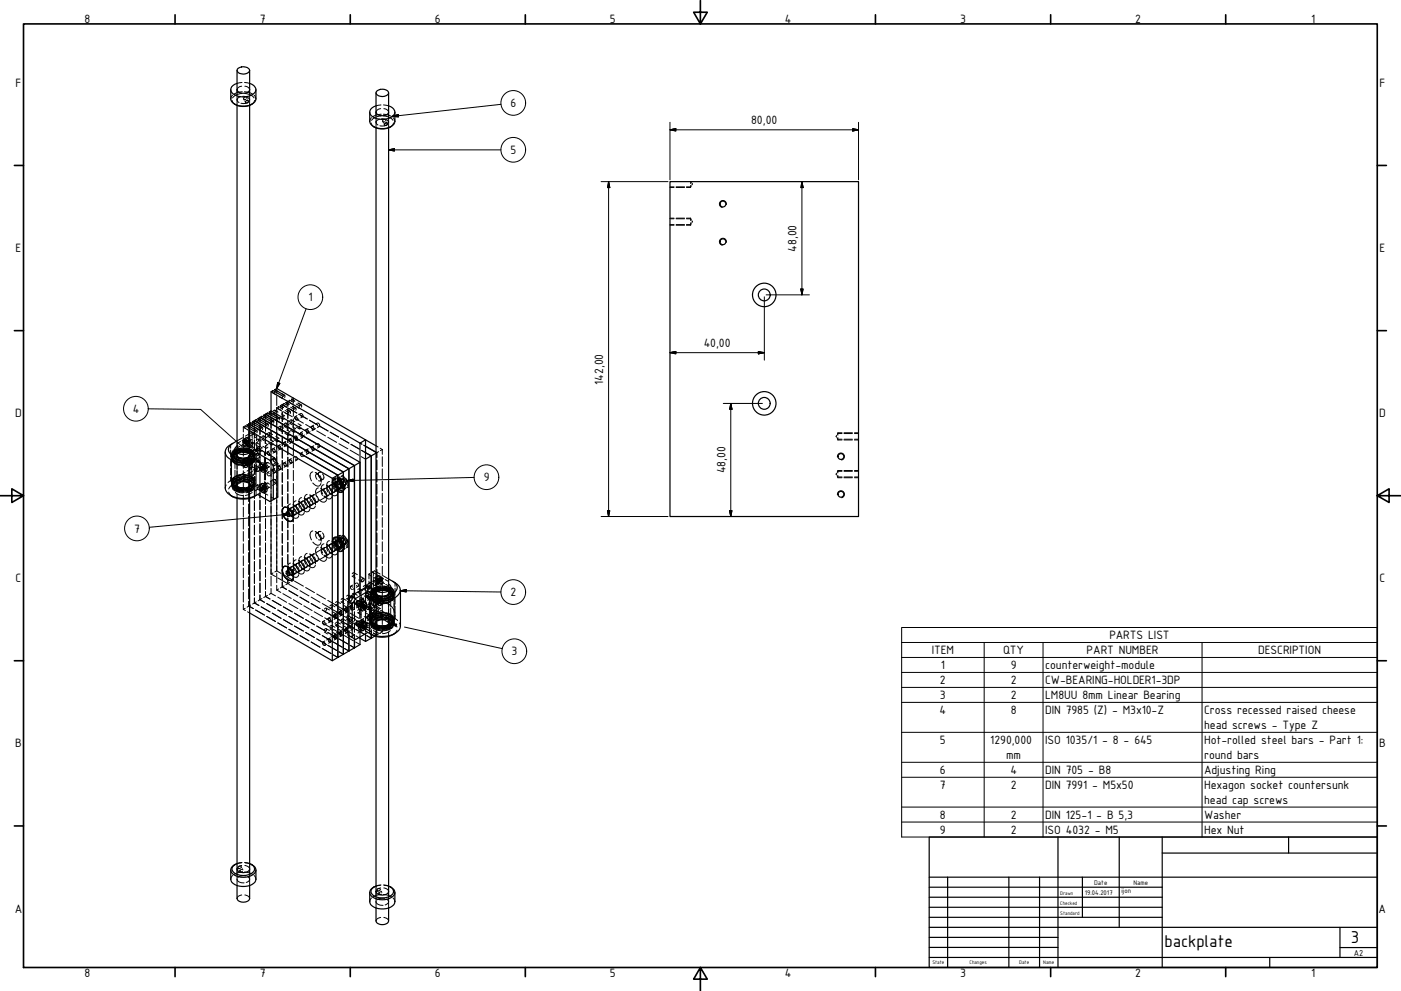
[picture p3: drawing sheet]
<svg xmlns="http://www.w3.org/2000/svg" width="594mm" height="420mm" viewBox="0 0 594 420" stroke-linecap="round" stroke-linejoin="round" font-family="sans-serif">
<defs><g id="words">
<g font-size="7.9">
<text x="493.8" y="401.3">backplate</text>
<text x="572.8" y="400">3</text>
</g>
<g font-size="5.5">
<text x="35.9" y="9.8">8</text>
<text x="110.2" y="9.8">7</text>
<text x="184.4" y="9.8">6</text>
<text x="258.6" y="9.8">5</text>
<text x="332.7" y="9.8">4</text>
<text x="407.2" y="9.8">3</text>
<text x="481.4" y="9.8">2</text>
<text x="556" y="9.8">1</text>
<text x="6.6" y="36.9">F</text>
<text x="584.9" y="36.9">F</text>
<text x="216.4" y="45.4">6</text>
<text x="318.6" y="52.7">80,00</text>
<text x="216.4" y="65.3">5</text>
<text x="6.6" y="106.9">E</text>
<text x="337.8" y="106.7" transform="rotate(-90 337.8 106.7)">48,00</text>
<text x="584.9" y="106.9">E</text>
<text x="130.7" y="127.7">1</text>
<text x="298.4" y="147.2">40,00</text>
<text x="255.8" y="163.1" transform="rotate(-90 255.8 163.1)">142,00</text>
<text x="6.5" y="176.9">D</text>
<text x="56.3" y="175">4</text>
<text x="584.8" y="176.9">D</text>
<text x="307.6" y="200.7" transform="rotate(-90 307.6 200.7)">48,00</text>
<text x="205.1" y="204.1">9</text>
<text x="56.9" y="225.8">7</text>
<text x="6.6" y="246.9">C</text>
<text x="584.9" y="246.9">C</text>
<text x="216.4" y="252.8">2</text>
<text x="163.2" y="262.7" transform="rotate(-60 163.2 262.7)">3</text>
<text x="470.4" y="270.9">PARTS LIST</text>
<text x="216.9" y="277.9">3</text>
<text x="395.1" y="277.3">ITEM</text>
<text x="425.4" y="277.3">QTY</text>
<text x="460.8" y="277.3">PART NUMBER</text>
<text x="533.5" y="277.3">DESCRIPTION</text>
<text x="398.9" y="283.6">1</text>
<text x="428.6" y="283.6">9</text>
<text x="443.2" y="283.6">counterweight-module</text>
<text x="398.6" y="290">2</text>
<text x="428.6" y="290">2</text>
<text x="443.2" y="290">CW-BEARING-HOLDER1-3DP</text>
<text x="398.6" y="296.3">3</text>
<text x="428.6" y="296.3">2</text>
<text x="443.2" y="296.3">LM8UU 8mm Linear Bearing</text>
<text x="398.4" y="302.7">4</text>
<text x="428.6" y="302.7">8</text>
<text x="443.2" y="302.9">DIN 7985 (Z) - M3x10-Z</text>
<text x="510.6" y="302.7">Cross recessed raised cheese</text>
<text x="510.6" y="309">head screws - Type Z</text>
<text x="6.5" y="316.9">B</text>
<text x="398.6" y="315.4">5</text>
<text x="419.9" y="315.4">1290,000</text>
<text x="443.2" y="315.4">ISO 1035/1 - 8 - 645</text>
<text x="510.6" y="315.4">Hot-rolled steel bars - Part 1:</text>
<text x="584.8" y="316.9">B</text>
<text x="426.7" y="321.7">mm</text>
<text x="510.6" y="321.7">round bars</text>
<text x="398.6" y="328.1">6</text>
<text x="428.4" y="328.1">4</text>
<text x="443.2" y="328.1">DIN 705 - B8</text>
<text x="510.6" y="328.1">Adjusting Ring</text>
<text x="398.6" y="334.4">7</text>
<text x="428.6" y="334.4">2</text>
<text x="443.2" y="334.4">DIN 7991 - M5x50</text>
<text x="510.6" y="334.4">Hexagon socket countersunk</text>
<text x="510.6" y="340.8">head cap screws</text>
<text x="398.6" y="347.1">8</text>
<text x="428.6" y="347.1">2</text>
<text x="443.2" y="347.1">DIN 125-1 - B 5,3</text>
<text x="510.6" y="347.1">Washer</text>
<text x="398.6" y="353.5">9</text>
<text x="428.6" y="353.5">2</text>
<text x="443.2" y="353.5">ISO 4032 - M5</text>
<text x="510.6" y="353.5">Hex Nut</text>
<text x="6.3" y="386.9">A</text>
<text x="584.6" y="386.9">A</text>
<text x="35.9" y="414.1">8</text>
<text x="110.2" y="414.1">7</text>
<text x="184.4" y="414.1">6</text>
<text x="258.6" y="414.1">5</text>
<text x="332.7" y="414.1">4</text>
<text x="407.2" y="414.1">3</text>
<text x="481.4" y="414.1">2</text>
<text x="556" y="414.1">1</text>
</g>
<text font-size="3.9" x="574.1" y="405.1">A2</text>
<g font-size="3.1">
<text x="464" y="375.1">Date</text>
<text x="480.6" y="375.1">Name</text>
<text x="460" y="379.4">19.04.2017</text>
<text x="475.6" y="378.8">ijon</text>
</g>
<g font-size="2.3">
<text x="449.6" y="379.4">Drawn</text>
<text x="449.6" y="383.6">Checked</text>
<text x="449.6" y="387.9">Standard</text>
<text x="395.4" y="408.8">State</text>
<text x="411.1" y="408.5">Changes</text>
<text x="432.2" y="408.8">Date</text>
<text x="442.4" y="408.8">Name</text>
</g>
</g></defs>
<!-- layer: Hidden (ISO) -->
<g fill="none" stroke="#000" stroke-width=".42">
<path d="M102.5 36.6h-.1a1.95 1.95 0 0 0-1.9 1.4v2.7M102.6 39.7h-.6a4.6 4.6 0 0 0-3.4 1.8M102.6 35l-2.1 .3M102.7 38.9l-2.2 .4-1.2 .6M103.6 38.9l2.3 .4 1.2 .6M103.7 35l2.2 .3M103.8 39.7h.5a4.4 4.4 0 0 1 3.4 1.8M103.8 36.6h.2a1.95 1.95 0 0 1 1.9 1.4v2.7M98.4 42.6l.7 1.2 .7 .5M98.6 40.4l-.7 1.6M100.5 40.9v3.8M102 41l-.3 .1a1.25 1.25 0 0 0-1.1 1.7l.7 .7"/>
<path d="M102.9 40.9l.4-.1a2.46 2.46 0 0 1 2.5 1.5M103.3 42l.3 .5M103.9 42.9l.2 .5M104.2 41.1a.59 .59 0 0 0-.9 .6 .59 .59 0 0 0 1 .4M104.5 41.3l.3 .5M105 42.3l.3 .5M105.5 43.1l-.2 .2a3.7 3.7 0 0 1-3.1 .5M105.9 40.9v3.8M107.8 40.4l.7 1.6M107.9 42.6l-.1 .6-1.2 1.1M157.4 52.1l.1 .6 1.2 1.1M157.5 49.9l-.7 1.6"/>
<path d="M159.4 50.5v3.7M160.9 50.5l-.3 .2a1.25 1.25 0 0 0-1 1.7l.7 .6M161.4 46.1h-.1a1.95 1.95 0 0 0-1.9 1.4v2.7M161.5 49.2h-.5a4.6 4.6 0 0 0-3.5 1.8M161.5 44.5l-2.1 .4M161.7 48.4l-2.3 .4-1.2 .6M161.7 50.4l.4-.1a2.48 2.48 0 0 1 2.6 1.5M162.3 51.5l.3 .5M162.6 48.4l2.2 .4 1.2 .6M162.6 44.5l2.2 .4M162.7 49.2h.5a4.4 4.4 0 0 1 3.4 1.8M162.8 46.1h.1a1.95 1.95 0 0 1 1.9 1.4v2.7"/>
<path d="M162.8 52.4l.3 .5M163.2 50.7a.6 .6 0 0 0-.8 0 .6 .6 0 0 0 0 .8 .6 .6 0 0 0 .8 .1M163.4 50.8l.3 .6M164 51.9l.3 .4M164.5 52.6l-1.6 .8-1.8-.1M164.8 50.5v3.7M166.7 49.9l.7 1.6M166.9 52.1l-.2 .6-1.2 1.1M284.1 79.2h1.7M284.1 79.5h1.7M286.7 79.2h3.6M286.7 79.5h3.6"/>
<path d="M292.9 78.7v.8h-1.8M292.9 77v.8M293.1 77l.1 .3M293.1 78.8l-.2 .4h-1.8M293.4 77.6l.2 .4-.2 .4M284.1 95.2h1.7M284.1 92.8h1.7M284.1 95.5h1.7M284.1 92.5h1.7M286.7 95.2h3.6M286.7 92.8h3.6M286.7 95.5h3.6"/>
<path d="M286.7 92.5h3.6M291.1 92.8h1.8l.2 .4M291.1 92.5h1.8v1M292.9 94.5v1h-1.8M293.1 94.8l-.2 .4h-1.8M293.4 93.6l.2 .4-.2 .4M105.5 179.7l.4 .2M105.5 179.7v2.1M105.5 179.7l-.2 .2M105.9 179.5l-.4 .2M106.4 179.2l-.2 .7M107.1 178.8l1.4 .8"/>
<path d="M107.2 179.7l-.5 .5M107.9 178.4v2M108.6 178.9l1.4 .8M108.7 177.8l-.2 .7M109.4 177.5h.1M109.5 177.5l1.4 .8M109.5 178.4l-.5 .5M110.2 177v2M111 177.5l1.4 .9M111.1 176.5l-.2 .7M111.8 176.1l1.4 .8M111.9 177l-.5 .5"/>
<path d="M112.3 179l1.3 .9M112.6 175.6v2.1M112.6 178.7v4.1M113.3 176.2l1.4 .8M113.4 175.1l-.2 .7M113.6 179.8v1M113.8 179.1l1.4 .8M114.2 174.7l1.4 .9M114.2 175.6l-.5 .5M114.2 174.7v.1M114.6 177.7l1.5 1-.1 .7M114.9 174.2v2.2"/>
<path d="M114.9 177.3v4.4M115.3 178.9l-.2 1M115.8 165.6l-.2 .7M115.8 174.3l.8-.3v.7l-.6 .7M115.8 166.7l1.3 .7M115.8 175.4l1.3 .7M116.1 177.8l1.4 .7M116.5 165.2l1.4 .8M116.5 173.9l1.4 .8M116.6 166.1l-.5 .5M116.6 165.2v.1M117 176.3l1.4 .8"/>
<path d="M117.3 172.9l1.9 1.1M117.3 164.7v2.1M117.3 167.8v4.1M117.3 172.9v69.1M117.6 177.5l-.1 1M117.6 172.7l-.3 .2M118.2 172.4l-.2 1 1.4 .8M118.2 172.4l1.3 .8M118.2 172.4l-.3 .2M118.3 177.1l.1 1M118.5 168.3l1.4 .7M118.5 177l1.4 .7"/>
<path d="M118.9 172v1M118.9 172l1.4 .8-1.4-.8M119.1 171.8l-.2 .2M119.3 166.8l1.4 .8M119.3 175.5l1.4 .8M119.7 171.5l1.8 1.1M119.7 171.5v2.1M119.7 174.6v4.1M119.7 179.7v4.2M119.7 171.5l-.3 .2M120 168l-.2 1M120 171.4l-.3 .1"/>
<path d="M120.1 174.5l3.9 2.2M120.5 176.3l-.8 1 .4 .5 .5-.5M120.5 171l-.1 1.1 1.5 .8M120.5 179.7l.8-.3v.7l-.6 .7M120.5 171l1.4 .9M120.5 171l-.3 .2M120.6 167.6l.1 1M120.9 174l1.4 .8M121.2 170.7l.1 .9M121.2 170.7l1.4 .7-1.3-.7M121.3 179.4l1.3 .8M121.5 170.5l-.3 .2"/>
<path d="M121.6 173.6l1.5 .8M122 170.2v2.1M122 173.3v4.1M122 178.4v4.1M122 170.2l-.2 .1M122.3 174.8l-.1 1-1.4-.8M122.3 170l-.3 .2M122.3 173.1l3.6 2M122.6 174.7l-.3 .1M122.8 174.6h.4l-.1 .8M122.8 170.7l1.4 .8M122.8 179.4l1.4 .9"/>
<path d="M122.9 169.7l-.2 1M122.9 178.4l.5-.4 .4 .4-.7 1M122.9 169.7l1.4 .8M122.9 169.7l-.3 .1M123.2 173.7l1.4 .8M123.3 172.6l1.4 .9M123.6 169.3v.9M123.6 169.3l1.4 .8M123.6 178l1.4 .8M123.8 169.1l-.2 .2M124 172.3l1.3 .7M124 172.3l1.4 .8"/>
<path d="M124.1 169l.3-.2v2.2M124.4 172.1v4.3M124.4 177.6v4.3M124.7 173.5l-.1 .9M124.8 177.2l3.9 2.2M124.9 173.3l-.2 .2M125.3 173l-.1 .2M125.3 173l.3 .6-.2 .4M125.6 171.3l1.4 .8M125.9 176.2l-.7 .4M126.4 170.9l1.3 .8M126.4 179.6l1.4 .8"/>
<path d="M126.7 175.6l3.6 2.1M126.7 177.7l-.7 .4M127 172.1l-.1 1-1.4-.8M127.3 172l-.3 .1M127.5 175.3l-.8 .4M127.7 171.7l-.2 .2M127.7 171.7l.3 .5-.2 .4M127.8 175.3l.7 1-.4 .5-.5-.5M128.3 176.7l-.7 .4M129.6 179.9l3.7 2.3M131.2 178.2l3.5 2M134.6 179.4l-.8 .4"/>
<path d="M134.9 179.4l.6 .6v.7l-.9-.3M98.2 192.9v.2M98.2 193.3v.2M98.2 194.5v1.9M98.2 197.4v3.7M98.2 194.9a3.5 3.5 0 0 0 3.1 2.3M98.5 194.9a3.5 3.5 0 0 0 2.9 2.1M98.5 193.7v.2M98.5 194.2v.2M98.9 194.7a5 5 0 0 0 4.2 1.7M98.9 195.4l.2 .3a5.4 5.4 0 0 0 4 1.4M99.3 191.8a1.97 1.97 0 0 0-.2 3.4"/>
<path d="M99.3 191.1a1.96 1.96 0 0 0-.3 3.4M99.3 192.8a1.95 1.95 0 0 0-.2 3.3M99.4 191.9a1.85 1.85 0 0 0-.1 3.3M99.4 193.9l1 .8 2.3 .7M99.6 192.5l-1.1 1.1a2.26 2.26 0 0 0 2.3 2.5l.5 .2M99.6 195.6h.1M99.7 192.4l-.1 .1M99.8 195l1.9 .6 1.9 .1M99.8 190.8l-.2 .1M99.9 191.6l-.3 .5 .1 1M99.9 195.7l1.6 .6 2.3 .1-.3-.1M99.9 190.3l-.3 .1a2.36 2.36 0 0 0-1.4 2"/>
<path d="M99.9 196.6l1.4 .5 2.5 .2M99.9 191.6l-.5 .5-.3 1M100.1 195.7l1.3 .5 2.4 .1M100.2 193.7l1.2 .7 2 .2M100.2 194.6v.1M100.3 192.8v.1M100.3 194.7h.1M100.5 191v.1M100.5 192v16.4M100.6 188v.4M100.6 188.7v1M100.6 190.4v.6"/>
<path d="M100.6 189.9l-.3 .2M100.7 192a1.46 1.46 0 0 0-.2 1.7 1.46 1.46 0 0 0 1.5 .7l.4 .1M100.7 191.9a1.46 1.46 0 0 0-.2 1.7 1.46 1.46 0 0 0 1.5 .7l.4 .1M100.9 194.2l2 .6 2-.3M101 191.9a.96 .96 0 0 0-.2 1.6l1.7 .7M101.1 191.7h.1M101.5 190.9a3.2 3.2 0 0 0-3.1 2.4 4 4 0 0 0 3.5 2.1M101.5 191.8l-1.9 .7M101.5 191.5l1.6-.3 2.2 .5M101.5 191.4l1.6-.3 2.2 .5M101.6 191.9a3.9 3.9 0 0 0-3 2M101.7 191.5l1.9-.3 1.6 .5"/>
<path d="M101.9 195.1h-.2a3.3 3.3 0 0 1-2.8-2.3 2.89 2.89 0 0 0 3.1 2.4M102.1 191.1l-1.4 .3a2.79 2.79 0 0 0-2.1 2.1 5.7 5.7 0 0 0 4.5 1.9M102.1 191.8l-.9 .2a3.1 3.1 0 0 0-2.6 2.3M102.5 190a5.2 5.2 0 0 0-3.9 1.9M102.6 190.8l2.4 .2 1.4 .5M102.6 191.7l2.2 .1 1.6 .6M102.6 191.7h1.3l2.4 .7M102.6 190.7l-2.1 .5M102.9 190.5a4.3 4.3 0 0 0-3.6 1.5M102.9 190.3l-1.9 .4-1.7 1.1M102.9 185.6l-2.4 1.3M103 191.2l-.4 .1a1.93 1.93 0 0 0-2.4 2.2"/>
<path d="M103.1 187.6l.2 .1M103.1 187.5v.1M103.1 196.3h.1M103.1 187.3l.2 .1M103.1 186.9l-.1 .1M103.1 188.9l.2 .2M103.1 196l.2 .2M103.1 196.3l.2 .1M103.1 195.6l-.1 .1M103.1 197.6l.2 .2M103.2 187.2l-.1 .2M103.2 195.9l-.1 .2"/>
<path d="M103.2 181l.9 .6M103.2 181v2.1M103.2 184.1v4.2M103.2 189.3v4.1M103.2 194.4v4.1M103.2 199.6v4.2M103.2 187.6h-.1M103.2 196.3h-.1M103.3 191l2.6 .5a1.76 1.76 0 0 1 1.5 1.4M103.3 191.7a5.6 5.6 0 0 1 4.2 1.7M103.3 187.4v.1M103.3 187.1v.1"/>
<path d="M103.3 186.5l-.1 .2M103.3 195.8v.1M103.3 195.2l-.1 .2M103.4 180.9l-.2 .1M103.5 189.2l.3 .2M103.5 187.6l.1 .1M103.5 198l.3 .1M103.6 187.8l.1 .1M103.6 196.5l.1 .1M103.6 187.7h.2M103.6 186.4h.2M103.6 187.4l.2 .1"/>
<path d="M103.6 195.1l.2 .1M103.6 196.1l.2 .2M103.6 196.6h.2M103.6 190l2.3 .4M103.7 186.4l-.2 .3M103.7 195.1l-.2 .3M103.8 190.7l2.1 .5M103.8 195h.1M103.9 190l-2.4 .2-1.4 .5M103.9 190.5l2 .5M103.9 190.4l2 .5M103.9 187.6l-.3 .3"/>
<path d="M103.9 196.3l-.1 .2M103.9 186.2l-.1 .1M103.9 186.8l.2 .2M103.9 186.2l.1 .3M103.9 186.2v.2M103.9 195v.1M103.9 187.7h.1M103.9 187.9h.2M103.9 195.5l.2 .2M103.9 195l.1 .2M103.9 196.4h.1M103.9 196.6h.2"/>
<path d="M103.9 181.6l1.4 .8M103.9 190.3l1.4 .8M104 180.6l-.1 1M104 189.3l.6-.5 .4 .5-.8 1M104 190.7l-2.5 .1-1.4 .5M104 190.9h-1.8l-1.9 .5M104 191.7h-1.8l-2.1 .6M104 191.3l.3 .1a1.61 1.61 0 0 1 1.6 .7 1.61 1.61 0 0 1-.1 1.9M104 180.6l.6 .4M104 180.6l-.2 .2M104.1 187h.1M104.1 187.4v.2"/>
<path d="M104.1 187.7v.1M104.1 196.1v.2M104.1 196.4v.1M104.1 195.7h.1M104.1 195.4h.1M104.1 186.6v.1M104.2 186.7l.2 .1M104.2 196.4h.1M104.3 187.8l-.2 .1M104.3 196.5l-.2 .1M104.3 197.3l.7 .4M104.3 188.6l.7 .4"/>
<path d="M104.3 187.2h-.1M104.3 187.7h-.1M104.3 195.9h-.1M104.4 196.1l.8-.6a1.14 1.14 0 0 1-.6 1.8l.1 .1M104.4 187.4l.8-.6a1.08 1.08 0 0 1-.6 1.8M104.4 186.5l-.1 .1M104.4 195.2v.4l-.2-.2M104.4 186.9l.1 .1M104.4 188.5l.3 .2M104.4 195.6l.1 .1M104.5 188.3h.1M104.5 197v.1"/>
<path d="M104.5 187.2l.1 .3M104.5 186.9l.1 .1M104.5 187v.1M104.5 187.7h.1M104.5 195.9l.1 .1M104.5 195.6l.1 .1M104.5 196.4h.1M104.6 187.1v.1M104.6 195.8v.1M104.6 196.1v.1M104.7 180.2l.1 .9M104.7 180.2l.4 .2"/>
<path d="M104.7 188.8l1.4 .8M104.7 197.5l1.4 .9M104.8 180.2l1.4 .8M104.8 188.9l1.4 .8M104.9 191.1l.5 .1a3.7 3.7 0 0 1 2.5 2 1.55 1.55 0 0 0-.6-2l.8 1.2v.5M104.9 190.2l1.8 .7M105 191.9l.5 .1a3.2 3.2 0 0 1 2.5 2.1M105 182.1l.9 .5M105 180l-.3 .2M105 185.6l.2 .1M105 194.3l.2 .1M105 190.9a3.9 3.9 0 0 1 3.1 2.2"/>
<path d="M105.2 187.2h.5v.9M105.2 195.8h.1M105.2 187.4l-.4 .8a1.28 1.28 0 0 1-1.8 .6l-.3-.7M105.2 187.1l-.7 1.3 .7-1.2M105.2 187.1h.6l-.1 1M105.2 187.1v.1M105.2 196.1v.2a1.69 1.69 0 0 1-2.2 1.2l-.3-.7M105.2 195.8l-.8 1.5M105.2 195.8h.6l-.1 1M105.2 181.3l.7 .4M105.2 191.7h.1M105.3 195.6l.7 .3"/>
<path d="M105.3 195.7h.1M105.4 186.4l-.4-.8a1.86 1.86 0 0 0-2.1 1.6M105.4 195.1l-.1-.5a1.53 1.53 0 0 0-2.4 1.3M105.4 187l.6 .2M105.5 180.6l.4 .2M105.5 185.8l.3 .2M105.5 194.5l.3 .2M105.5 182.8v4.1M105.5 187.9v4.2M105.5 193.1v4.1M105.5 198.2v4.2M105.5 187l.1 .1"/>
<path d="M105.5 195.7l.1 .1M105.6 198l.6 .4M105.6 189.3l.6 .4M105.7 196.8l.1-.5-.3-.6-.7 .4-.3 1M105.7 192.4a1.71 1.71 0 0 1-2.1 1.9h-.2M105.7 187l1.4 .9M105.7 195.7l1.4 .9M105.8 194l-1.6 .5M105.9 192v16.4M106 192.5a1.89 1.89 0 0 1-2.3 2h-.3M106 192.3a1.91 1.91 0 0 1-2.3 2.1h-.3M106 187.8l-.3 .6a1.43 1.43 0 0 1-2.1 .8l-.2-.6"/>
<path d="M106 196.5l-.7 1.2a1.08 1.08 0 0 1-1.7 .3l-.2-.7M106.1 196.6l-2 .5h-1.7M106.1 192.8v.1M106.2 194.6l-.2 .1M106.2 195.9l-2 .5h-1.8M106.2 196.8l-1.4 .5-2.5 .1M106.2 186.8v-.2a.86 .86 0 0 0-1.4-.5l-1.2 1.5M106.2 195.6a.86 .86 0 0 0-.4-.9 .86 .86 0 0 0-1 .1l-1.2 1.5M106.3 180.3l1.4 .7M106.3 189l1.4 .8M106.4 187.9l.5-.4 .4 .4-.7 1.1M106.5 195.6h.1"/>
<path d="M106.5 192.5h.1M106.5 191.7l.7 1.5M106.6 195.6l-1.8 .6M106.6 196.3l.6 .3M106.6 187.6l.6 .3M106.6 198.5l-1.9 1.2M106.7 192.4v.1M106.7 194.1l-1.9 .9-1.9 .2M106.7 195.6l-1.9 .7M106.7 195.6h.1M106.7 194.2l-1.8 .9-1.9 .2M106.7 183.2l1.4 .8"/>
<path d="M106.7 191.9l1.4 .8M106.8 194l-.9 .8-2.3 .6M106.8 191.5l.5 .5v1.3l-.1-1.2-.5-.5M106.8 183.7l-.3-.2-2.4 1.4M106.8 198.2l.1-.3 .7 .4M106.9 196.6l-.6 .5-.3 .8 .3 .5 .8-.5M106.9 187.9l-.6 .5a.83 .83 0 0 0 0 1.3l.8-.6M106.9 193.3l-1.1 .7M107.1 193a1.8 1.8 0 0 1-.2 3.1M107.1 183.9l.8 .4M107.1 187.6l1.4 .7M107.2 192a1.96 1.96 0 0 1-.1 3.4"/>
<path d="M107.3 193h.1a2.01 2.01 0 0 1-.3 3.3M107.3 194.2l-1.8 1-2.4 .3M107.5 181.8l1.4 .8M107.5 190.4l1.4 .9M107.5 199.1l1.4 .8M107.8 194.4v-.2l-1.2 1.4M107.8 193.8a3.6 3.6 0 0 1-3.5 2.5M107.8 194.5a3.4 3.4 0 0 1-3.5 2.5M107.8 193.7v.2M107.9 193.8l-3.5 1.6M107.9 193.8a4 4 0 0 1-3.3 1.8M107.9 181.4v4.1"/>
<path d="M107.9 186.5v4.2M107.9 191.7v4.2M107.9 196.9v4.1M107.9 195.1a3.5 3.5 0 0 1-3.1 2M108 194.2l-1.3 1.4M108.1 183v.9M108.2 198.7l.6 .3-.4 .8M108.2 192.9v.2M108.2 193.3v.2M108.2 194.5v1.9M108.2 197.4v3.7M108.4 184.6l.4 .2"/>
<path d="M108.5 188.7l1.4 .8M108.5 197.4l1.4 .8M108.6 191.3l-.6 .6v.7l.9-.3M108.6 187.6l1.4 .8M108.7 186.6l.6-.4 .4 .3-.8 1.1M108.8 182.5l.3 .6-.2 .4M109.1 190.3l-.1 .8h.5M109.1 199l-.1 .8h.5M109.1 190.5l1.3 .9M109.5 186.2l1.4 .8M109.5 199.8l-.1 .1M109.5 191.1l-.1 .1"/>
<path d="M109.6 192.1l-.3-.2-1.2 .7M109.9 180.4l1.5 1-.1 .8M109.9 189.1l1.4 .8M109.9 192.3l.3 .2M110 190.5v-.9l-.6-.1-.6 .7v.8M110 199.2l.1-.6-.4-.4-.9 .7v.8M110 198.7l.2 .2M110.1 189.9l-.6 1.2M110.1 190v.1M110.1 198.8l-.6 1M110.2 180.1v4.1M110.2 185.2v4.2"/>
<path d="M110.2 190.4v2.1M110.2 196.8v.8M110.2 198.4l.2 .9M110.2 192.5l-1.1 .6M110.4 198.1l-.2 .1M110.5 181.6l-.1 1-1.3-.8M110.7 197.8h.1M110.9 198.4h.1M110.9 196.4l-.4 .7 .1 .8M111 189.9l-.6 .6v.8l.9-.4M111 186.2l1.4 .8M111 197.9h.1"/>
<path d="M111.1 185.2l.6-.4 .3 .4-.7 1M111.1 198l-.4 .1M111.1 199.3l-.2 .2M111.2 198v.1M111.2 198.2v.2M111.3 198h.1M111.3 197.9l.1 .1M111.3 198.5l.1 .1M111.4 199.3l.6 .4 .8 .1M111.4 189.2l1.4 .8M111.5 199.1l-.1 .1M111.5 198l.1 .1"/>
<path d="M111.5 198.7l-.1 .2M111.5 197.2h.1M111.5 198.7h.1M111.6 197.5h.1M111.6 198.7l-.3 .4M111.6 198.8v.1M111.6 198.5v.1M111.8 197.1l.5 .5 .2 1.2-.5 .1-.6-.5M111.8 198.3v.1M111.8 198.5v.2M111.8 184.8l1.4 .8M112 196.8l-.6 .4"/>
<path d="M112.2 198.6h.1M112.3 187.7l1.3 .9M112.4 198.8h.1M112.6 183.9v4.1M112.6 189v4.1M112.6 194.2v4.1M112.6 199.3v4.1M112.6 198.7h.1M112.8 180.3v1l-1.4-.8M112.8 198.4l-.3-1-.6-.4-.3 .9 .1-.9 .9 .3 .4 1.2M113 198.5l-.6 .4M113.2 196.2l-1.4 .8"/>
<path d="M113.3 192.3l.2 .5M113.3 196.1l-.7 .3M113.3 188.6l-.6 .6v.7l.9-.3M113.3 184.9l1.4 .8M113.4 183.9l.9-.4v.8l-.6 .6M113.8 187.8l1.4 .8M114.2 183.4l1.4 .9M114.2 191.2l-.9 .4M114.2 199.9l-.9 .4M114.2 197.9l-1.4 .8M114.2 196.6l-.8-.5a1.08 1.08 0 0 0 .6 1.7M114.3 192.9l-.4 .1"/>
<path d="M114.3 197.8l-.6 .4M114.6 186.4l1.4 .8M114.9 182.5v4.5M114.9 187.6v4.7M114.9 192.8v4.9M114.9 198v5M115 192.6l-.8 .4M115.8 187.2l-.7 .6v.8l.9-.4M116 195.6l-.1-1a1.1 1.1 0 0 1 1.3 1.4M116 190.3l.6 .6v.7l-.8-.3M116 199l.6 .6v.7l-.8-.3M116 194.5l-1.4 .9"/>
<path d="M116.1 194.9l.5 1.1h.6l-.2-.8M116.1 186.5l1.4 .7M116.5 190.7l-.9-.3v.7l.7 .6M116.5 199.4l-.9-.3v.6l.7 .7M116.5 198.5l-1.6 .9M116.5 189.8l-1.6 .9M116.6 194.6v.1M117 185l1.4 .8M117 196.3l-1.4 .8M117.2 195.7v.1M117.3 191.2l-1.5 .9M117.3 199.9l-1.5 .9"/>
<path d="M118.1 181.1l.9-.3v.7l-.6 .7M118.1 185.8l-.4 .3-.4 .8 .4 .4 .6-.4M118.1 182.2l1.3 .7M118.4 188.9l.6 .6v.8l-.9-.4M118.4 197.6l.6 .6v.8l-.9-.4M118.9 189.3l-.9-.3v.7l.7 .7M118.9 198l-.9-.3v.7l.7 .7M118.9 188.4l-1.6 .9M118.9 197.1l-1.6 .9M118.9 180.7l1.4 .8M119.7 184.9v4.1M119.7 190.1v4.1"/>
<path d="M119.7 195.2v4.2M119.7 198.6l-1.6 .9M119.7 189.8l-1.6 1M120.5 180.8l1.4 .8M120.7 187.6l.6 .6v.7l-.8-.3M120.7 196.3l.6 .6v.7l-.8-.3M120.8 183.7l1.4 .9M121.2 187.9l-.6-.4-.3 .4 .7 1.1M121.2 196.6l-.6-.4-.3 .4 .7 1.1M121.2 195.8l-1.6 .9M121.2 187.1l-1.6 .9M121.7 182.4l1.4 .7"/>
<path d="M122 183.6v4.1M122 188.7v4.1M122 193.8v4.2M122 199v4.1M122 188.5l-1.5 .9M122 197.2l-1.5 .9M122.8 183.1l-.8 1.1 .4 .4 .6-.5M123.1 186.2l.7 1-.4 .4-.5-.4M123.1 194.9l.7 1-.4 .4-.5-.4M123.2 182.4l1.4 .8M123.6 186.6l-.6-.4-.4 .3 .8 1.1M123.6 195.3l-.6-.4-.4 .3 .8 1.1"/>
<path d="M123.6 194.4l-1.6 1M123.6 185.7l-1.6 .9M124 181l1.4 .8M124.4 183v4.4M124.4 188.5v4.4M124.4 199.4v4.4M124.4 187.2l-1.6 .9M124.4 195.9l-1.6 .9M125.2 181.8l-.8 1 .4 .4 .5-.4M125.2 193.5l-.8 .5v4.4M125.2 184.8l-.8 .5M125.4 184.8l.8 1-.4 .5-.6-.5"/>
<path d="M125.4 193.5l.8 1.1-.4 .4-.6-.5M125.5 181l1.4 .8M125.9 185.8l-.6-.5-.3 .4 .7 1.1M125.9 184.9l-.7 .4M126 186.2l-.8 .5M126 194.9l-.8 .5M126.7 186.4l-.7 .4M127.5 180.4l-.6 .6v.8l.8-.4M127.5 184l-.8 .4M127.8 184l.7 1-.4 .5-.5-.5M128.3 183.9l-.6-.5-.4 .4 .8 1.1M128.3 192.6l-.6-.5-.4 .5 .8 1"/>
<path d="M128.3 183l-.8 .4M128.3 191.7l-.8 .5M128.3 185.4l-.7 .5M129.1 184.4l-.8 .5M129.1 193.1l-.8 .5M130.1 182.1l.8 1-.3 .5-.7-.5M130.1 190.8l.5 .3 .3 .8-.3 .4-.7-.5M130.6 182.5l-.8-.3v.7l.6 .6M130.6 191.2l-.8-.3v.7l.6 .7M130.7 190.4l-1.6 .8M130.7 181.7l-1.6 .8M131.5 183l-1.6 1"/>
<path d="M131.5 191.7l-1.6 1M132.5 180.8l.7 .6v.7l-.9-.3M132.5 189.5l.7 .6v.7l-.9-.3M133 181.1l-.9-.3v.7l.7 .7M133 189.8l-.9-.3v.7l.7 .7M133 180.3l-1.6 .9M133 189l-1.6 .9M133.9 181.7l-1.6 .9M133.9 190.4l-1.6 .9M134.3 182.7l3.7 2.1M134.6 188.1l-.8 .4M134.9 188.1l.6 .6v.8l-.9-.4"/>
<path d="M135.4 180.8l-.8 .5M135.4 189.5l-.8 .5M135.6 180.7l3.5 2M139 185.4l3.7 2.2M140 183.2l3.6 2.1M143.7 188.1l3.8 2.2M144.4 185.8l3.6 2.1M148.5 190.9l3.7 2.1M148.8 188.4l3.6 2M152.7 187.9l.8 .4M153.2 193.6l1.8 1.1M153.3 190.9l1.7 1"/>
<path d="M154.2 188.8l.8 .4M159.4 191.7l.1 .1M159.4 189l.9 .5M159.5 192.1h-.1M159.8 191.9v2.1M159.8 195.1v4.1M159.8 191.9l-.2 .1M160.5 191.5l-.7 .4M161.2 190l.9 .6M162.1 190.6l-.8 .5M162.1 190.6v2M162.1 193.7v4.1"/>
<path d="M162.1 198.8v4.1M354.8 184.6l-.3 .4 .3 .4M355 185.8l.3 .4h1.8M355.3 185.5v1h1.8M357.1 183.8h-1.8l-.3 .4M357.1 199.8h-1.8l-.3 .4M357.1 183.5h-1.8v1M357.1 199.5h-1.8v1M357.9 183.8h3.5M357.9 186.2h3.5M357.9 199.8h3.5M357.9 183.5h3.5"/>
<path d="M357.9 186.5h3.5M357.9 199.5h3.5M362.3 183.8h1.7M362.3 186.2h1.7M362.3 199.8h1.7M362.3 183.5h1.7M362.3 186.5h1.7M362.3 199.5h1.7M95.9 205.6l-.4 1.3M98.2 202.1v1.9M98.2 205v.2M98.2 205.5v.2"/>
<path d="M98.2 205.4a3.5 3.5 0 0 0 3.1 2.3M98.4 206.2a3.5 3.5 0 0 0 3 2.2M98.5 205.3a3.5 3.5 0 0 0 2.9 2.2M98.5 204.1v.3M98.5 204.6v.3M98.6 207.2a5.9 5.9 0 0 0 4.5 1.8M98.9 205.1a5 5 0 0 0 4.2 1.8M98.9 205.7l.8 1 1.8 .7 1.6 .2M99.3 202.3a1.97 1.97 0 0 0-.2 3.4M99.3 203.9a1.97 1.97 0 0 0-.2 3.4M99.3 206.6v.1a4.7 4.7 0 0 0 3.8 1.4M99.3 206.7v.1a4.7 4.7 0 0 0 3.8 1.5"/>
<path d="M99.3 203.2a1.95 1.95 0 0 0-.2 3.3M99.4 202.4a1.8 1.8 0 0 0-.1 3.2M99.4 206.4l.2 .2a4.6 4.6 0 0 0 3.5 1.3M99.5 202.8l-2.8 1.8M99.5 206l1.1-1.4a1.36 1.36 0 0 0-.5 1.4 1.36 1.36 0 0 0 1.2 1l1.1 .2M99.6 203l-1.3 1.5a3.5 3.5 0 0 0 3 2.2M99.6 207.7l.2 .1M99.6 206h.1M99.6 203h.1M99.8 206.9l.2 .2a4.1 4.1 0 0 0 3.1 1.1M99.9 207.8l1.6 .6 2.3 .1M99.9 203.9l-1 .7-.7 1.4"/>
<path d="M99.9 207.1l1.4 .5 2.5 .2M100.1 206.1l1.3 .5 2.4 .3-2.3-.2-1.6-.5M100.3 203.7l.3-.2v.4M100.3 203.9h.1M100.3 205.7v.1M100.3 203.9l-1 1-.2 .6M100.5 209.4v1.9M100.6 204.3v.9M100.6 205.8v.7M100.7 204.9a1.59 1.59 0 0 0-.1 1.9 1.59 1.59 0 0 0 1.8 .6M101 205l-.2 .1a1.51 1.51 0 0 0 .1 1.7 1.51 1.51 0 0 0 1.6 .5M101 206.8l2.3 .6 1.5-.3"/>
<path d="M101.5 204.1l1.9-.3 2.1 .6M101.5 201.4a3.8 3.8 0 0 0-3.1 2.1M101.5 202.3l-1.9 .7M101.5 204.4l1.6-.3 2.2 .6M101.6 202.4a3.9 3.9 0 0 0-3 2M101.6 203.2a3.8 3.8 0 0 0-3.1 2.1M101.7 204.6l1.9-.3 1.6 .5M102.1 201.5l-.4 .1a3.1 3.1 0 0 0-3.1 2.5M102.1 202.3a3.4 3.4 0 0 0-3.5 2.5M102.2 203.3l-.3 .1a3.1 3.1 0 0 0-3 2.2M102.2 203.2l-1.9 .7M102.2 203.4l-.3 .1a3.1 3.1 0 0 0-3 2.2"/>
<path d="M102.6 201.3l2.4 .2 1.4 .5M102.6 202.2h1.3l2.4 .7M102.6 202.2l2.2 .1 1.6 .6M102.6 203.1l2.4 .1 1.4 .6M103 204h-.4a1.81 1.81 0 0 0-2.2 2.1M103.2 204.8v4.1M103.2 209.9v4.1M103.2 215.1v4.1M103.3 201.5h.6a4.8 4.8 0 0 1 3.6 1.7M103.3 202.2a5.3 5.3 0 0 1 4.2 1.7M103.3 203.4h.6a4.1 4.1 0 0 1 3.2 1.5M103.9 200.3l-3.5 2"/>
<path d="M103.9 204.1h.4a1.43 1.43 0 0 1 1.5 .8 1.43 1.43 0 0 1-.2 1.6M104 201.1l-2.5 .2-1.4 .5M104 201.4h-1.8l-1.9 .5M104 202.2h-1.8l-2.1 .5M104 202.9h-2.5l-1.4 .5M104.9 201.5l.5 .2a3.3 3.3 0 0 1 2.5 2M105 202.4h.5a3.4 3.4 0 0 1 2.5 2.2l-1.3 1.4M105 201.3a3.9 3.9 0 0 1 3.1 2.3M105 203a3.9 3.9 0 0 1 3.1 2.3M105.2 206.9h.1M105.5 203.4v4.1M105.5 208.5v4.1"/>
<path d="M105.5 213.7v4.1M105.5 218.9v4.1M105.9 209.4v1.9M106 205.4a1.91 1.91 0 0 1-2.3 2.1h-.3M106 203.9h.1M106.1 207.1l-2 .5h-1.7M106.1 203.9h.1M106.1 205.7v.1M106.2 205.1a1.95 1.95 0 0 1-2.4 2.2h-.2a1.66 1.66 0 0 0 2.1-1.8M106.2 208l-2.1 .6h-1.7M106.2 206.3l-2 .6h-1.8M106.2 207.2l-1.4 .6h-2.5"/>
<path d="M106.5 206h.1M106.5 203h.1M106.5 200.9l.3 .2M106.6 206l-1.8 .7M106.6 206l1.2-1.4a3.3 3.3 0 0 1-3.5 2.9M106.6 207.8h.1M106.7 206h.1M106.7 203h.1M106.7 206l-1.9 .7M106.7 207.7l-1.9 .7M106.7 207.7v.1M106.9 206.9l-2.9 1.2"/>
<path d="M106.9 204.7l-1.9-1.3-1.7-.2 .6 .1a4.1 4.1 0 0 1 3.2 1.5M107.1 203.4a1.8 1.8 0 0 1-.2 3.2M107.1 204.3a1.85 1.85 0 0 1-.1 3.2M107.2 202.5a1.91 1.91 0 0 1-.1 3.3M107.2 205.7a3 3 0 0 1-3.1 2.1M107.3 203.4l.1 .1a1.94 1.94 0 0 1-.3 3.2M107.4 205.8a3.1 3.1 0 0 1-3.3 2.3M107.4 205.9a3.1 3.1 0 0 1-3.3 2.3M107.4 205.7v.1M107.8 204.3a3.7 3.7 0 0 1-3.5 2.4M107.8 204.1v.3M107.9 207.4l-2 1.1-1.6 .4"/>
<path d="M107.9 202v4.2M107.9 207.2v4.1M107.9 212.3v4.2M107.9 217.5v4.1M107.9 200.6l-.5 .9-.3-.2M107.9 205.5a3.5 3.5 0 0 1-3.1 2.1M108 206.3l-.6 .9-.7 .5M108.2 202.1v1.9M108.2 205v.2M108.2 205.5v.2M109.6 205.7l-.3-.2-1.2 .7M109.9 205.9l.3 .2-1.1 .7"/>
<path d="M110 207.4l.2 .2M110.2 205.5v.8M110.2 207.1v.8M110.2 209.1v2M110.2 212.1v4M110.2 217.1v4M110.2 207.8l.2 .2M110.4 206.8l-.2 .1M110.7 206.5l.1 .1M110.9 207.1h.1M110.9 205.1l-.4 .7 .1 .8M111 206.6h.1"/>
<path d="M111.1 206.7l-.4 .1M111.1 208l-.2 .3M111.2 206.8h.2M111.2 206.9v.2M111.3 206.6l.1 .1M111.3 207.2l.1 .1M111.5 207.8l-.1 .2 .6 .4 .8 .1M111.5 206.7l.1 .1M111.5 207.5l-.1 .1M111.6 206.2h.1M111.6 205.9l-.1 .1M111.6 207.4l-.3 .4"/>
<path d="M111.6 207.5v.1M111.6 207.2v.2M111.8 205.8l.7 .9v.8l-.5 .1-.6-.5M111.8 207v.1M111.8 207.2v.2M112 205.5l-.6 .4M112.2 207.3l.1 .1M112.5 207.5l-.1 .1M112.6 204.4v4.2M112.6 209.6v4.1M112.6 214.8v4.1M112.6 219.9v4.2"/>
<path d="M112.6 207.4h.1M112.8 207.1l-.3-1-.6-.4-.3 .9 .1-.8 .6-.1 .3 .3 .4 1.2M113 207.2l-.6 .4M113.2 204.9l-1.4 .8M113.3 204.8l-.7 .3M114.2 200.8l-.9-.4v.7l.6 .7M114.2 206.6l-1.4 .8M114.2 205.3l-.8-.5a1.08 1.08 0 0 0 .6 1.7M114.3 206.5l-.6 .4M114.9 203.1v40.3M115 201.3l-.8 .5M116 204.3l-.1-1a1.1 1.1 0 0 1 1.3 1.4"/>
<path d="M116 203.2l-1.4 .9M116.1 203.6v.5l.8 .7 .3-.4-.2-.5M117 205l-1.4 .8M117.2 204.4v.1M119.7 200.4v4.1M119.7 205.5v4.2M119.7 210.7v4.1M119.7 215.8v4.1M120.5 215.1h.1M121 215a2.04 2.04 0 0 0-.9 3.2l.3 .5M121 219.7l.1 .1a1.88 1.88 0 0 0 3.2 .5l.2-.4M121.7 217l-.4 .2"/>
<path d="M122 215.4l.6 2.1M122 215.2l1.5 1.3 1 2.3M122 216.8l.4-.2-.4 .5M122 204.2v4.1M122 209.3v4.2M122 214.5v4.1M122 219.6v4.2M122 215.4l.4 .2M122.2 215.2l.4 .3M122.4 217.2l.2 .6M122.6 216.5l-.2 .1M122.7 215.7l-.3 .2"/>
<path d="M122.8 215.8l.4 .2M122.9 216.5h.2l-.4 .2M122.9 218.1l.2 .3M122.9 218.5l-.2 .1M122.9 215.7l.4 .2M123.1 216l-.7-.1a1.68 1.68 0 0 0 .2 2.3M123.1 218.7l-.4 .2M123.1 217.8l-.4 .2M123.1 216.5l.3 .3M123.2 213.7a1.39 1.39 0 0 0-1.2 1.7M123.3 218.4a1.81 1.81 0 0 0 1.6 1.4 1.81 1.81 0 0 0 1.8-1.2M123.4 218.4l-.4 .1"/>
<path d="M123.6 217.1l.2 .3-.4 .2M123.6 215.2l-.4 .3M123.8 216.5l.3 .4a1.25 1.25 0 0 1-.5 2l-.3-.2M123.8 218l-.4 .5M123.8 218.3l-.2 .1M123.8 217.4v.3M124.3 213.9l1.4 1.3 1 2.3M124.3 215.3l-.7-.1a1.52 1.52 0 0 0 .2 2.3M124.4 214l.6 2.1M124.4 205v4.3M124.4 210.4v4.4l-1.8 1M124.4 215.9v2.6"/>
<path d="M124.4 219v2.3M124.4 214l.4 .2M124.5 218.6l-.4 .2M124.5 218v.5M124.5 218.9v.5M125 215.9l.6 1.5M125.2 214.4l.4 .3M125.2 214.4l-.5 .2M125.2 218.2l-.4 .2M125.5 212.3a1.37 1.37 0 0 0-1.1 1.7M125.5 214.6h-.8a1.63 1.63 0 0 0 .3 2.3M125.6 217l.1 .1a1.9 1.9 0 0 0 3.2 .6l.1-.4"/>
<path d="M125.6 217.4l-.4 .8-.7-.1M125.9 213.9l-.4 .2M126 217.7l-1.8 1M126.1 215.2l.6 1.5M126.6 212.6l1.5 1.3 .9 2.2M126.7 214l-.8-.1a1.68 1.68 0 0 0 .3 2.3M126.7 212.6l.7 2.1M126.7 216.7l-.3 .8-.8-.1M126.7 212.6l.4 .2M126.7 216.7v.4M126.7 217.6v.4M126.8 217.2l-.4 .3"/>
<path d="M127.3 214.5l.3 .4a1.14 1.14 0 0 1-.4 1.9l-.4-.1M127.5 213.1l.5 .2M127.5 213l-.4 .2M127.6 216.8l-.4 .2M127.9 211a1.37 1.37 0 0 0-1.2 1.6M127.9 213.3l-.8-.1a1.52 1.52 0 0 0 .3 2.3M128 215.7v.1a1.87 1.87 0 0 0 3.3 .5l.1-.4M128.3 212.5l-.4 .3M128.5 213.8l.6 1.6M128.7 212.3l-3.5 2M129 211.2l.3 .2a4.7 4.7 0 0 1 2.1 3.4M129 212.6l-.7-.1a1.68 1.68 0 0 0 .2 2.3"/>
<path d="M129.1 211.2l.6 2.2M129.1 215.4l-.3 .7h-.8M129.1 211.2l.4 .3M129.1 215.4l-.3 .7M129.1 216.3v.4M129.7 213.1l.2 .4a1.14 1.14 0 0 1-.4 2l-.3-.1M129.9 211.6l-.4 .3M129.9 211.7l.3 .2h-.7a1.52 1.52 0 0 0 .2 2.3M129.9 215.4l-.4 .2M130.2 209.6a1.49 1.49 0 0 0-1.1 1.6M130.3 214.4h.1a1.89 1.89 0 0 0 3.2 .5l.1-.4M130.4 215.2l-3.5 2"/>
<path d="M130.6 211.2l-.4 .2M130.9 212.4l.5 1.6M131.3 209.8l1.5 1.4 .9 2.2M131.4 211.2h-.8a1.68 1.68 0 0 0 .3 2.3M131.4 214l-.3 .7h-.7M131.4 209.9l.4 .2M131.4 214v.4M131.4 214.9v.5M131.5 214.5l-.4 .2M132 211.8l.3 .3a1.21 1.21 0 0 1-.4 2.1l-.4-.2M132.2 210.3l-.4 .2M132.3 210.4l.4 .2"/>
<path d="M132.3 214l-.4 .3M132.6 210.5h-.8a1.52 1.52 0 0 0 .3 2.3M132.7 200.1a2.08 2.08 0 0 0-.9 3.3l.3 .5M132.7 204.8v.1a1.89 1.89 0 0 0 3.3 .5l.1-.4M133 209.8l-.4 .2M133.2 209.7l-3.6 2.1M133.2 211.1l.6 1.5M133.7 200.3l1.5 1.4 .9 2.2M133.7 209.8h-.7a1.63 1.63 0 0 0 .3 2.3M133.8 212.6l-.3 .8-.8-.1M133.8 200.4l.4 .2M133.8 212.6v.5"/>
<path d="M133.8 213.5v.5M133.9 213.1l-.4 .3M134.4 210.4l.3 .4a1.21 1.21 0 0 1-.4 2l-.4-.2M134.6 200.8l-.4 .2M134.6 200.8l.4 .3M134.8 212.6l-3.5 2.1M134.9 201h-.7a1.52 1.52 0 0 0 .2 2.2M135 206.9a2.13 2.13 0 0 0-.8 3.3l.2 .5M135 211.6l.1 .1a2 2 0 0 0 3.3 .6v-.5M135.3 200.3l-.4 .2M135.6 201.6l.6 1.5M136 207.1l1.5 1.3 1 2.3"/>
<path d="M136.1 200.3h-.8a1.56 1.56 0 0 0 .3 2.2M136.2 207.2l.6 2.1M136.2 203.1l-.4 .8-.7-.1M136.2 207.2l.4 .2M136.2 203.1v.5M136.2 204v.4M136.2 203.6l-.4 .3M136.7 200.9l.3 .4a1.21 1.21 0 0 1-.3 1.9l-.5-.1M136.9 207.6l-.4 .2M137 207.6l.4 .3M137 203.2l-.4 .2M137.3 207.8h-.8a1.68 1.68 0 0 0 .3 2.2"/>
<path d="M137.4 205.5a1.37 1.37 0 0 0-1.2 1.7M137.4 210.2a1.81 1.81 0 0 0 1.7 1.4 1.81 1.81 0 0 0 1.7-1.2M137.5 207.2l-3.5 2M137.7 207.1l-.4 .2M137.9 208.4l.7 1.5M138.4 205.8l1.5 1.3 .9 2.2M138.5 207.2l-.8-.1a1.52 1.52 0 0 0 .3 2.3M138.6 205.8l.5 2.1M138.6 209.9l-.4 .8-.8-.1M138.6 205.8l.3 .2M138.6 209.9v.5M138.6 210.8v.4"/>
<path d="M138.6 210.4l-.4 .3M139.1 207.7l.6 1.5M139.2 210.1l-3.5 2M139.3 206.2l-.4 .2M139.3 206.3l.4 .2M139.4 210l-.4 .2M139.6 206.5l-.7-.1a1.68 1.68 0 0 0 .2 2.3M139.7 204.1a1.39 1.39 0 0 0-1.1 1.7M139.7 209.2l-.3 .8-.8-.1M139.8 208.9a1.81 1.81 0 0 0 1.6 1.3 1.81 1.81 0 0 0 1.8-1.1M140.1 205.7l-.5 .3M140.3 207l.2 .4a1.21 1.21 0 0 1-.4 2l-.3-.2"/>
<path d="M140.8 204.4l1.4 1.3 1 2.3M140.8 205.8l-.7-.1a1.52 1.52 0 0 0 .2 2.3M140.9 204.5l.6 2.1M140.9 204.4l.4 .3M141 209.1l-.5 .2M141.5 206.4l.2 .3a1.26 1.26 0 0 1-.3 2l-.4-.1M141.5 203.8a1.7 1.7 0 0 1 1.7-1.2 1.7 1.7 0 0 1 1.6 1.3M141.5 204.8l.8 1.9 1.6 1.5M141.6 204.8l-.4 .3M141.7 204.9l.3 .2M141.7 208.6l-.3 .2M141.9 204.6l-3.5 2.1"/>
<path d="M141.9 202.7l-.3 .2M142 205.1h-.8a1.61 1.61 0 0 0 .3 2.2M142 202.8a1.42 1.42 0 0 0-1.1 1.7M142 203.4v.9M142.1 205.2l.3 .9M142.3 203.9l-.2 .8 .4 1.4M142.4 202.6a2.17 2.17 0 0 0-.8 3.3l.3 .5M142.4 206.1l.6 .8M142.4 204.4l-.4 .2M142.5 207.4a1.82 1.82 0 0 0 1.7 1.3 1.82 1.82 0 0 0 1.7-1.2M142.5 206.1l.9 1.1 .7 .4M142.5 204.2l-.1 .1"/>
<path d="M142.5 203.1l-.5 .3M142.6 203.1l-.6 .3M142.6 205.7l.3 .3a1.14 1.14 0 0 1-.4 2l-.4-.1M142.7 204.3l.1 1.6 1.2 1.2M142.8 204l-.1 .1M142.9 205.1l.2-.8a1.48 1.48 0 0 1 1.5 .8 1.48 1.48 0 0 1-.2 1.6l-.9-.3M142.9 205.8l-.5 .3M143.1 203.1l1.5 1.2 .9 2.2M143.2 204.4h-.8a1.52 1.52 0 0 0 .3 2.3l-.7-1.6M143.3 203.5a3.1 3.1 0 0 1 1.9 3.7M143.3 207.2h.8a1.68 1.68 0 0 0-.3-2.2l.5 .7a1.09 1.09 0 0 1-.7 1.7l-.3-.1M143.3 207.7l-.4 .2"/>
<path d="M143.4 204.1l1.2 1 .2 1.6M143.4 202.8l1.5 1.3 1 2.3M143.6 202.4l.2 .9M143.6 202.9h.1M143.6 202.4l-.6 .3M143.6 204.1l-.7-.2a1.78 1.78 0 0 0 .2 2.6M143.6 202.7l.6 .7M143.6 207.6l-3.5 2M143.6 202.7l-.5 .2M143.7 202.9v.1M143.8 203.9l-.7 .4h-.8l-.3 .8M144 205.1l.8 .6"/>
<path d="M144 204.3v.8M144 205.1l-.6 .4M144.1 207.2l-.4 .3 .8 .6M144.1 202.2l-.5 .2M144.1 202.4l-.5 .3M144.3 207.2l-.2 .2M144.3 204.6l.4 .5a1.36 1.36 0 0 1-.4 2.1l-.5-.1M144.5 202.6a2.91 2.91 0 0 0 1.9 3.7M144.6 203.1l-1.8 1M144.6 207.1l-.1 .1M144.8 204.6a1.16 1.16 0 0 0 1.7 .9l.1-.5M144.9 203.3a1.57 1.57 0 0 1 1.7 1.7"/>
<path d="M144.9 203.1l.1 1.5 1.2 1.1M144.9 204.1l.8 .5M145 207.8l-.5 .3M145 207.9l-.5 .2M145 208.6l-.1 .1M145.2 203.1l-.7 .4M145.2 206.3l-.7 .4M145.2 201.7l-.5 .3M145.2 201.7l.8 .6M145.3 208.5l-.1 .1M145.4 203.2l-.8-.1a1.52 1.52 0 0 0 .2 2.3M145.4 204.8l.2 .3a2.07 2.07 0 0 1-.7 3.3"/>
<path d="M145.4 203.2h.1M145.5 202.2a3.2 3.2 0 0 1 1.9 3.7M145.5 206.4l.5 .8M145.5 203.3h.1M145.6 202.8l.8 .6a1.94 1.94 0 0 1 .6 2.1M145.7 204.6v1M145.8 206.5l.3 .9M146 203.8l.2 .3a1.41 1.41 0 0 1 0 1.9h-.7M146 206.9v.1M146.1 207.4l-.6 .3a1.82 1.82 0 0 1-1.7 1.1 1.82 1.82 0 0 1-1.7-1.2M146.1 203.5l-.8-.4a1.49 1.49 0 0 0-.2 1.6 1.49 1.49 0 0 0 1.5 .8l.1-.9M146.2 204.3l-.5 .3"/>
<path d="M146.2 206l-1.7 1.1M146.5 205.5l-.6 .4M146.6 206.9l-1.1 .5M146.6 205v.3M146.6 207.1l-.5 .3M146.7 203l.6 .8M147.1 206.7l.6-.3zM147.3 203.8l.3 .8M147.3 203.8l-.6 .3M147.7 205.5v.9M159.8 200.2v4.1M159.8 205.3v4.2"/>
<path d="M159.8 210.5v4.1M159.8 215.6v4.2M162.1 203.9v4.2M162.1 209.1v4.2M162.1 214.3v4.1M162.1 219.4v4.2M354.8 200.6l-.3 .4 .3 .4M355 201.8l.3 .4h1.8M355.3 201.5v1h1.8M357.9 202.2h3.5M357.9 202.5h3.5M362.3 202.2h1.7"/>
<path d="M362.3 202.5h1.7M103.2 220.2v4.1M103.2 225.3v4.2M103.2 230.5v4.1M103.2 235.7v4.1M105.5 224v4.1M105.5 229.2v4.1M105.5 234.3v4.1M105.5 239.4v4.2M107.9 222.7v4M107.9 227.8v4.1M107.9 233v4.1"/>
<path d="M107.9 238.1v4.1M110.2 222.1v4.1M110.2 227.2v4M110.2 232.2v4M110.2 237.2v4M112.6 225.1v4.1M112.6 230.2v4.2M112.6 235.4v4.1M119.7 221v4.1M119.7 226.2v4.1M119.7 231.3v4.1M119.7 236.5v4.1"/>
<path d="M122 224.8v4.1M122 229.9v4.1M122 235.1v4.1M123.2 238.7a1.37 1.37 0 0 0-1.2 1.7M123.8 220.9l-.1 .1M124.3 239l1.4 1.3 1 2.2M124.3 239.9l-1.7 1M124.4 239l.6 2.2M124.4 222.3v3.7M124.4 227v3.8M124.4 231.8v3.7M124.4 236.5v3.8"/>
<path d="M124.4 239l.4 .2M125.2 239.5l.4 .2M125.5 237.3a1.37 1.37 0 0 0-1.1 1.7M125.5 239.7l-.8-.1a1.63 1.63 0 0 0 .3 2.3M125.9 238.9l-.4 .3M126.6 237.6l2 2.1 .4 1.5M126.7 239l-.8-.1a1.68 1.68 0 0 0 .3 2.3M126.7 237.7l.7 2.1M126.7 237.7l.4 .2M127.3 239.6l.3 .3a1.41 1.41 0 0 1 0 2l-.8-.1M127.5 238.1l.5 .3M127.5 238l-.4 .2"/>
<path d="M127.9 236a1.37 1.37 0 0 0-1.2 1.7M127.9 238.3l-.8-.1a1.52 1.52 0 0 0 .3 2.3M128.3 237.6l-.4 .2M128.5 238.9l.6 1.5M128.7 237.3l-4 2.3M129 236.3l1.5 1.3 .9 2.2M129 237.7l-.7-.1a1.68 1.68 0 0 0 .2 2.3M129.1 236.3l.6 2.1M129.1 236.3l.4 .2M129.7 238.2l.2 .3a1.14 1.14 0 0 1-.4 2l-.3-.1M129.9 236.6l-.4 .3M129.9 236.8l.3 .2-.7-.1a1.52 1.52 0 0 0 .2 2.3"/>
<path d="M130.2 234.6a1.51 1.51 0 0 0-1.1 1.7M130.3 239.4h.1a1.87 1.87 0 0 0 3.2 .6l.1-.4M130.6 236.2l-.4 .3M130.9 237.5l.5 1.5M131.3 234.9l.3 .2a4.7 4.7 0 0 1 2.1 3.4M131.4 236.3l-.8-.1a1.68 1.68 0 0 0 .3 2.3M131.4 239l-.3 .8-.7-.1M131.4 234.9l.4 .3M131.4 239v.5M131.4 239.9v.5M131.5 239.6l-.4 .2M132 236.8l.3 .4a1.41 1.41 0 0 1 0 1.9h-.8"/>
<path d="M132.2 235.3l-.4 .3M132.3 235.4l.3 .2h-.8a1.52 1.52 0 0 0 .3 2.2M132.3 239.1l-.4 .2M132.7 225.1a2.13 2.13 0 0 0-.9 3.3l.3 .5M132.7 229.8v.1a1.87 1.87 0 0 0 3.3 .6l.1-.5M133 234.9l-.4 .2M133.2 234.8l-3.6 2M133.2 236.1l.6 1.6M133.7 225.3l.3 .2a5 5 0 0 1 2.1 3.5M133.7 234.9h-.7a1.63 1.63 0 0 0 .3 2.3M133.8 237.7l-.3 .7h-.8M133.8 225.4l.4 .3"/>
<path d="M133.8 237.7v.4M133.8 238.5v.5M133.9 238.2l-.4 .2M134.4 235.4l.3 .4a1.21 1.21 0 0 1-.4 2l-.4-.1M134.6 225.8l-.4 .2M134.6 225.8l.3 .3-.7-.1a1.52 1.52 0 0 0 .2 2.3M134.8 237.7l-3.5 2M135 231.9a2.04 2.04 0 0 0-.8 3.3l.2 .5M135 236.6l.1 .1a1.93 1.93 0 0 0 3.3 .6v-.5M135.3 225.3l-.4 .2M135.6 226.6l.6 1.5M136 232.2l1.5 1.3 1 2.3"/>
<path d="M136.1 225.4l-.8-.1a1.63 1.63 0 0 0 .3 2.3M136.2 232.2l.6 2.2M136.2 228.1l-.4 .8-.7-.1M136.2 232.2l.4 .3M136.2 228.1v.5M136.2 229v.5M136.2 228.6l-.4 .3M136.7 225.9l.3 .4a1.21 1.21 0 0 1-.3 2l-.5-.2M136.9 232.6l-.4 .2M137 232.6l.4 .3M137 228.2l-.4 .3M137.3 232.9l-.8-.1a1.68 1.68 0 0 0 .3 2.3"/>
<path d="M137.4 230.5a1.37 1.37 0 0 0-1.2 1.7M137.4 235.3a1.84 1.84 0 0 0 1.7 1.3 1.84 1.84 0 0 0 1.7-1.1M137.5 232.2l-3.5 2.1M137.7 232.1l-.4 .3M137.9 233.4l.7 1.5M138.4 230.8l1.5 1.3 .9 2.3M138.5 232.2l-.8-.1a1.52 1.52 0 0 0 .3 2.3M138.6 230.9l.5 2.1M138.6 234.9l-.4 .8-.8-.1M138.6 230.9l.3 .2M138.6 234.9v.5M138.6 235.8v.5"/>
<path d="M138.6 235.5l-.4 .2M139.1 232.7l.6 1.5M139.2 235.1l-3.5 2.1M139.3 231.2l-.4 .2M139.3 231.3l.4 .3M139.4 235l-.4 .2M139.6 231.5l-.7-.1a1.68 1.68 0 0 0 .2 2.3M139.7 229.2a1.37 1.37 0 0 0-1.1 1.7M139.7 234.2l-.3 .8-.8-.1M139.8 233.9a1.81 1.81 0 0 0 1.6 1.4 1.81 1.81 0 0 0 1.8-1.2M140.1 230.8l-.5 .2M140.3 232.1l.2 .3a1.41 1.41 0 0 1 0 2l-.7-.1"/>
<path d="M140.8 229.5l1.4 1.3 1 2.2M140.8 230.9l-.7-.1a1.52 1.52 0 0 0 .2 2.3M140.9 229.5l.6 2.2M140.9 229.5l.4 .2M141.5 231.4l.2 .4a1.21 1.21 0 0 1-.3 1.9l-.4-.1M141.5 228.8a1.38 1.38 0 0 1 1.1-1.1 1.38 1.38 0 0 1 1.4 .5l.8 .7M141.5 229.8l.8 2 1.6 1.4M141.6 229.8l-.4 .3M141.7 230l.3 .2M141.7 233.7l-.3 .2M141.9 229.7l-3.5 2M141.9 227.8l-.3 .1"/>
<path d="M142 230.2l-.8-.1a1.68 1.68 0 0 0 .3 2.3M142 227.8a1.53 1.53 0 0 0-1.1 1.7M142 229.5v.9M142 230.4l.6 .8M142.1 232.6l.1 .1a1.73 1.73 0 0 0 1.7 1.2 1.73 1.73 0 0 0 1.6-1.2M142.2 227.9l.7 .2M142.2 227.9l-.2 .9M142.4 227.6a2.21 2.21 0 0 0-.8 3.4l.3 .5M142.4 229.4l-.4 .3M142.5 232.4a1.82 1.82 0 0 0 1.7 1.3 1.82 1.82 0 0 0 1.7-1.2M142.5 229.2l-.1 .1M142.6 230.7l.3 .4a1.14 1.14 0 0 1-.4 1.9l-.4-.1"/>
<path d="M142.6 230l-.6 .4M142.7 228.5a2.38 2.38 0 0 0 .9 3.9M142.7 227.6l-.5 .3M142.8 229l-.1 .2M142.9 229.8l.1-.4a1.52 1.52 0 0 1 1.5 .7 1.52 1.52 0 0 1 0 1.6l-.7-.1-.5-.5M143 229.1l-.4 .4 .1 1 .9 1.4M143.1 228.1l1.5 1.2 .9 2.3M143.1 229.4l-.8-.1-.3 .9M143.1 232.1l.8 .7M143.2 229.5l-.8-.1a1.52 1.52 0 0 0 .3 2.3l-.7-1.5M143.3 232.8l-.4 .2M143.4 227.9l1.5 1.3 1 2.2"/>
<path d="M143.6 227.9h.1M143.6 229.1l-.7-.1a1.71 1.71 0 0 0 .2 2.5M143.6 229.5l.8 .7M143.6 232.6l-3.5 2M143.6 229.5l-.5 .3M143.7 227.9v.1M143.8 229.3l.7 .7a1.37 1.37 0 0 1-.1 2.1M143.8 230l.3 .4a1.26 1.26 0 0 1-.4 2l-.4-.1M143.8 229.9l.5 .8a1.07 1.07 0 0 1-.7 1.8l-.3-.2M143.8 228.8a2.5 2.5 0 0 1 .9 3.8M143.8 227.1l.1 .7M143.8 228.6l-.2 .9"/>
<path d="M143.8 227.1l-.5 .3M143.8 229l-.7 .3M143.9 232.8l.6 .1M144.1 232.3l-.4 .2M144.2 228l.5 .9M144.2 228l-.7 .1M144.3 232.3l-.2 .1M144.3 229.7l.4 .4a1.36 1.36 0 0 1-.4 2.1l-.5-.1M144.4 232.5l-.5 .3M144.5 227l-.7 .1M144.6 228.1l-1.8 1.1M144.6 232.1l-.1 .1"/>
<path d="M144.7 227.7l-.5 .3M144.8 229.6l.3 .6 .8 .5 .6-.2 .1-.5M144.9 228.3l1 .3 .7 1.4M145 227.2l-.3 .2a2.75 2.75 0 0 0 1.2 3.7M145 231l.5 .9M145 233.7h-.1M145.1 227l.7 .1M145.2 228.2l-.7 .4M145.2 231.3l-.7 .4M145.2 227.8l-.4 .4 .1 1.1 1 1.3M145.3 229.7l.7 .7M145.3 233.5l-.1 .1"/>
<path d="M145.4 228.2l-.8-.1a1.52 1.52 0 0 0 .2 2.3M145.4 229.8l.6 2M145.4 228.3h.1M145.5 231.9l-.6 .3M145.5 228.3h.1M145.7 232l.2 .8M145.8 227.1l.7 .7M145.8 227.1l-.6 .3M145.9 232.8l-.7 .1M146 228.8l.2 .4a1.14 1.14 0 0 1-.3 1.9l-.4-.1M146 231.8a1.39 1.39 0 0 1-1.1 1.6M146 231.9v.1"/>
<path d="M146 228l.7 .7a1.35 1.35 0 0 1-.1 2M146 230.4l-.2 .8M146 227.5a2.66 2.66 0 0 1 .9 3.9M146.1 231.8l-.6 .1M146.2 231.1l-1.7 1M146.4 228.8l-.5-.5-.7-.1a1.48 1.48 0 0 0-.1 1.6 1.48 1.48 0 0 0 1.5 .7l.1-.5M146.4 232.5l-.5 .3M146.5 230.1l-.5 .3M146.5 230.5l-.6 .4M146.6 230v.3M146.7 231.8l.7 .1M147.1 228.6l.5 .9"/>
<path d="M147.4 231.9l-.5 .4M147.6 231.1l-.2 .8M147.6 229.5v.9M147.6 229.5l-.5 .3M159.8 220.8v4.1M159.8 226v4M159.8 231.1v4.1M159.8 236.3v4.1M162.1 224.6v4.1M162.1 229.7v4.1M162.1 234.9v4.1M103.2 240.8v4.2"/>
<path d="M103.2 246v4.1M103.2 251.1v4.1M103.2 256.3v2.1M103.2 258.4l.9 .5M103.9 257.9l-.7 .5M105 259.4l.9 .5M105.5 244.6v4.1M105.5 249.8v4.1M105.5 254.9v2.1l1.9 1M106.3 256.5l-1.5 .9M107.9 243.2v4.2M107.9 248.4v4.1"/>
<path d="M107.9 253.5v2.1l1.9 1.1M108.4 258.6l3.7 2.2M108.6 255.2l-1.5 .9M110.2 242.2v4M110.2 247.2v4M110.2 252.3v1.9M110.2 254.2l1.9 1.2M110.2 254.2l-.7 .5M110.7 257.3l3.8 2.1M111.1 253.8l-.9 .4M112.6 240.5v4.1M112.6 245.7v4.1"/>
<path d="M112.6 250.9v2M112.6 252.9l1.9 1.1M112.6 252.9l-.8 .4M113.1 255.9l3.7 2.1M113.4 252.5l-.8 .4M114.9 251.6l-.7 .4M114.9 244.3v4.2M114.9 249.5v2.1M114.9 243.4l1.9 1.1M114.9 251.6l1.9 1M115.4 254.6l3.8 2.1M115.4 259.9l3.8 2.3"/>
<path d="M115.8 242.9l-.9 .5M117.3 243v4.1M117.3 248.1v2.1M117.3 250.2l1.8 1M117.3 242l-.8 .5M117.3 242l1.9 1.1M117.8 245l3.7 2.2M117.8 253.2l3.7 2.2M117.8 258.6l3.7 2.2M118.1 249.7l-.8 .5M119.7 241.6v4.1M119.7 246.7v2.1"/>
<path d="M119.7 248.8l1.8 1.1M119.7 248.8l-.8 .5M120 251.7l3.5 2M120.1 243.6l3.9 2.3M120.1 257.3l3.9 2.1M120.5 248.4l-.8 .4M120.5 240.1h.1M121 240a2.04 2.04 0 0 0-.9 3.2l.3 .6M121 244.7l.1 .1a1.9 1.9 0 0 0 3.2 .5l.2-.3M121.7 242l-.4 .2M122 240.4l.6 2.1M122 241.8l.4-.2v.3"/>
<path d="M122 245.4v2M122 247.4l-.8 .5M122 240.4l.4 .2M122.2 240.3l.4 .2M122.4 242.2l.2 .6M122.4 242l-.4 .2M122.4 241.6h.2M122.5 250.4l3.8 2.2M122.5 247.8l3.8 2.1M122.5 255.9l3.8 2.1M122.7 240.8l-.3 .2M122.8 247l-.8 .4"/>
<path d="M122.8 240.8l.4 .3M122.9 241.5h.2l-.4 .2M122.9 243.1l.2 .3M122.9 243.6h-.2M122.9 240.8l.4 .2M123.1 241h-.7a1.68 1.68 0 0 0 .2 2.2M123.1 243.8l-.4 .2M123.1 242.8l-.4 .3M123.1 241.5l.3 .4M123.3 243.4a1.81 1.81 0 0 0 1.6 1.4 1.81 1.81 0 0 0 1.8-1.2M123.4 243.4l-.4 .1M123.6 242.1l.2 .3-.4 .2"/>
<path d="M123.6 240.3l-.4 .2M123.6 243.4h.2M123.7 246h.1M123.8 241.6l.3 .3a1.23 1.23 0 0 1-.5 2l-.3-.1M123.8 243.1l-.4 .5M123.8 242.4v.3M124.3 240.4l-.7-.1a1.52 1.52 0 0 0 .2 2.3M124.4 241.2v2.4M124.4 244v1M124.4 245.5v.6l-.8 .4M124.4 254.2l3.6 2.1M124.5 243.8l-1-2.2-1.5-1.3v4.1"/>
<path d="M124.5 243.6l-.4 .3M124.5 243.1v.4M124.5 243.9v.5M124.8 246.4l3.9 2.1M124.8 259.9l3.9 2.3M125 240.9l.6 1.5M125.2 243.2l-.4 .2M125.6 242.1l.1 .1a1.95 1.95 0 0 0 3.2 .5l.1-.4M125.6 242.4l-.4 .8-.7-.1M126 242.7l-1.8 1.1M126.1 240.2l.6 1.5M126.7 241.7l-.3 .8-.8-.1"/>
<path d="M126.7 241.7v.5M126.7 242.7v.4M126.8 242.3l-.4 .2M127.2 253.2l3.8 2.2M127.2 250.4l3.8 2.2M127.2 258.6l3.8 2.2M127.6 241.9l-.4 .1M128 240.7v.1a1.89 1.89 0 0 0 3.3 .5l.1-.3M128.8 256.8l3.5 2.1M129.1 240.4l-.3 .8-.8-.1M129.1 240.4l-.3 .8M129.1 241.3v.4"/>
<path d="M129.6 249.1l3.7 2.1M129.9 240.5l-.4 .2M130.4 240.2l-3.5 2M132 255.9l3.7 2.1M132 253.2l3.7 2.2M133.2 259.4l3.6 2M134.3 251.8l3.7 2.2M136.7 258.6l3.7 2.2M136.7 255.9l3.7 2.1M137.5 258.2l.9-.3v.7l-.6 .6M137.5 259.2l1.4 .8M138.3 257.9l1.4 .7"/>
<path d="M139 254.6l3.7 2.1M139.9 256.9l.9-.4v.8l-.7 .6M139.9 257.9l1.3 .8M140.7 256.5l1.3 .8M141.1 259.4l1.4 .8M141.4 258.6l3.8 2.2M142.2 256.5l1.4 .8M142.3 255.5l.8-.3v.7l-.6 .6M142.6 259.5l1.4 .8M143.1 255.1l1.3 .8M143.4 258l1.4 .9M143.7 257.3l3.8 2.1"/>
<path d="M144.3 259.4l.7 1.1-.3 .3-.6-.3M144.6 255.2l1.4 .7M144.7 254.2l.8-.4v.8l-.7 .6M144.8 259.8l-.6-.4-.4 .4 .8 1M144.8 258.9l-1.5 1M145 258.1l1.4 .8M145.4 253.7l1.4 .9M145.8 256.7l1.4 .8M146.6 258l.8 1.1-.4 .4-.6-.4M146.9 253.8l1.4 .8M147 252.8l.6-.5 .4 .5-.8 1M147.1 258.5l-.5-.5-.4 .4 .7 1.1"/>
<path d="M147.1 257.6l-1.5 .9M147.3 256.8l1.4 .7M147.8 252.4l1.4 .8M148 259l-1.6 .9M148 254.3v2M148 257.3v4M148.1 255.3l1.4 .8M148.3 254.8l1.4 .8M148.5 259.9l3.7 2.3M148.7 253.2l-.6 1M148.7 253.2h.5l-.1 .8M148.7 256.7l-.7 .5"/>
<path d="M148.8 253.1l-.1 .1M149 256.7l.7 1-.3 .5-.6-.5M149.3 256.1l-.6 .7v.7l.8-.3M149.3 244.3l1.4 .8M149.3 253l1.4 .8M149.3 253l1.4 .9M149.4 243.2l.5-.4 .4 .4-.8 1.1M149.4 251.9l.5-.4 .4 .4-.8 1.1M149.5 249l-.8-.4v.7l.6 .7M149.5 257.7l-.8-.4v.7l.6 .7M149.5 253.3l-.7 1.4h-.6l.1-1M149.5 258.1l-.7 .5"/>
<path d="M149.5 248.1l-.8 .4M149.5 256.8l-.8 .4M149.7 255.4l1.4 .8M150.1 242.9l1.4 .7M150.1 251.6l1.4 .8M150.3 251.8v1.9M150.3 254.7v3.8M150.3 259.4v3.8M150.4 249.5l-.9 .4M150.4 258.2l-.9 .5M150.5 254l1.4 .9-.8 .4M151.1 255.1l.5-.5 .5 .1v.8l-.8 .9"/>
<path d="M151.1 247.2l-.8 .4M151.1 255.9l-.8 .4M151.1 256.4l1.8 .9M151.3 247.2l.5 .2 .3 .8-.3 .4-.7-.4M151.3 255.9l.8 1-.3 .4-.7-.4M151.6 254.7l-.7 1.1 .4 .5 .6-.5-.9-.4v.7l.6 .7-.6-.5M151.6 251.1l1.4 .8M151.6 259.8l1.4 .8M151.7 250l.6-.4 .4 .4-.4 .9-.4 .2M151.7 258.8l.6-.4 .4 .3-.4 .9-.4 .2M151.9 248.6l-.8 .4M151.9 257.3l-.8 .4"/>
<path d="M152 254.6l.7 .4M152.1 245.9l1.3 .8M152.1 254.6l1.3 .8M152.1 254.7l1.4 .8M152.3 257.1l.6 .4M152.5 256.1l-.1 1.1h.6M152.5 249.7l1.4 .8M152.6 256.2l-.1 .9 .6 .1M152.7 250.4v2M152.7 253.4v3.9M152.7 258.3v3.9M152.7 256.3l-.8 .5"/>
<path d="M152.9 244.5l1.3 .8M152.9 253.2l1.3 .8M153.3 255.4l.6 .3M153.5 256.8v.2M153.5 257.1v.1M153.5 255.6h.1M153.6 255.7l-.6 .4-.3 .9 .3 .5 .8-.5M153.6 257l.1 .2M153.6 257.3l.1 .2M153.7 255.8l-.6 1.4M153.7 254l.7 .6v.7l-.9-.3M153.7 257.6l.1 .1"/>
<path d="M153.7 255.7l.1 .1M153.8 256.5l.2 .1M153.9 257.8l-1.4 .6 1.4 .8M153.9 257.5l.1 .2M154 254l-.6 .6v.7l.8-.3M154 249.7l1.4 .8M154 258.4l1.4 .8M154 257.1l-.2 .3M154 256.4l-.1 .1M154.1 248.7l.6-.4 .3 .3-.3 .9-.5 .2M154.1 257.4l.8-.3v.7l-.7 .6M154.1 257.3h.1"/>
<path d="M154.1 256.7v.1M154.2 257.9l.1 .1M154.2 254.4l-.8-.4v.7l.6 .7M154.2 253.5l-1.5 .9M154.3 256.4l.3 .2M154.4 254.9l.4 .8-.1 .7h-.3M154.4 252.6l1.4 .9M154.8 248.3l1.4 .8M154.8 257l1.4 .8M154.9 256.6h.2M155 249.1v1.1M155 251.2v1.1"/>
<path d="M155 255.3v.8M155 256.9l-.1 1M155.1 254.9l-1.6 .9M155.1 248.5v.1M155.1 257.3h.1M155.2 257l.1 .7 .5 .7M155.2 248.3l.1 .7 .5 .7M155.3 251.2l1.3 .9-1.6 1M155.3 259.9l1.4 .9M155.3 257.3l-.2 .2M155.3 257.9v-.9h.5l.5 .6v.6M155.3 249.1v-.8h.5l.5 .6v.6"/>
<path d="M155.3 250.8l-.3 .2 1.2 .7M155.6 250.6l.4-.2 1.2 .7M155.8 249.7h.1M155.8 258.4h.1M156.1 252.6l.6 .6v.8l-.9-.4M156.3 252.1l-.7 1 .4 .4 .6-.5-.9-.4v.8l.6 .6M156.4 247.4l.9-.4v.8l-.6 .6M156.4 256.1l.9-.4v.8l-.6 .6M156.4 257.4l.1 1h-.7M156.4 248.7l.1 1h-.7M156.4 248.3l1.3 .9M156.4 257.1l1.3 .8"/>
<path d="M156.8 251.3l1.4 .8M156.8 255.9l-1.4 .8M156.8 247.2l-1.4 .8M156.9 243.1l-.4 .3M157.1 257.2l-.6 .3 .4 .9M157.1 251.4v.2M157.1 251.8v.3M157.1 253.1v1.9M157.1 255.9v3.8M157.2 251.4l.3-1.1 .6-.6a1.84 1.84 0 0 0-.7 2.1M157.2 246.9l1.4 .9M157.2 255.6l1.4 .9"/>
<path d="M157.2 253.7a3.7 3.7 0 0 0 3.3 2.1M157.4 252.7l1.2 1.5M157.4 259.2l.5 .7 .3-.1M157.4 253.6l-1.6 .9M157.4 249.3v2M157.4 252.2v4M157.4 257.2v3.9M157.5 253.6a3.6 3.6 0 0 0 3 2M157.5 253a3.5 3.5 0 0 0 3.5 2.6M157.5 252.3v.2a3.8 3.8 0 0 0 3.5 2.3M157.6 249.9l1.4 .8M157.6 258.6l1.4 .8"/>
<path d="M157.7 257.7l-1.4 .8M157.7 249l-1.4 .7M157.9 251.2v.1M158 250.4l-.1 .1a1.94 1.94 0 0 0 .3 3.3M158 252.7l.1 .1a6 6 0 0 0 4.1 1.2l.1 .2M158.1 251.4a1.88 1.88 0 0 0 .1 3.3M158.2 251.2l-.8 .5M158.2 259.9l-.8 .5M158.2 242.4l-.8 .4M158.2 250.6a1.8 1.8 0 0 0 .2 3.2M158.3 251.8l2.8 1.2M158.4 246.4l.8 .9v.8l-.5 .1-.6-.5"/>
<path d="M158.4 255.1l.5 .5a.89 .89 0 0 1 0 1.4l-.8-.6M158.4 251.2l.7 .7v.7l-.9-.3M158.4 259.9l.7 .7v.7l-.9-.3M158.4 252.5l1 .8 2.3 .6M158.5 250a1.51 1.51 0 0 0-.5 1.8M158.5 256.7l-.2-.2-.6 .3M158.6 250a1.45 1.45 0 0 0-.6 1.9M158.6 251v.1M158.6 254.2l1.9 .6M158.6 257l.2 .3M158.6 254.1v.1M158.7 246.1l-.6 .4"/>
<path d="M158.7 254.8l-.6 .4M158.7 250.7l-.4 .2-.3 .9M158.7 259.4l-.6 .6v.8l.8-.4M158.8 258v-.7l1.7 .9M158.8 250.2l-.5 .5-.2 1.1M158.8 258.7v.7M158.8 259.4l-.3 .2M158.8 242l-.3 .2M158.9 251.7l-.6 .4-.3-.3M159 254.3l1.5 .5h2.4h-1.7l-2-.5M159 252.6l-.8 .5M159.1 255.2l2 .6h1.8"/>
<path d="M159.1 254l.2-.6a1.65 1.65 0 0 1 2.4 1.5M159.1 245.3l.5-.8a2.26 2.26 0 0 1 2.1 1.7M159.1 251.1a1.93 1.93 0 0 0 2.4 2.2h.4M159.1 250l1.4 .7M159.1 258.7l1.4 .7M159.2 255.1l.4 .6a1.43 1.43 0 0 0 2.1 .8l.2-.7M159.2 246.3l.4 .6a1.41 1.41 0 0 0 2.1 .9l.2-.7M159.2 253.2h.1M159.2 251.2v.1M159.3 250.9a1.76 1.76 0 0 0 2.2 2h.4M159.4 254.6l.4 1.1 .9 .2v-1v.9l-.6 .1-.5-.7-.1-.6M159.4 245.9l.4 1.1 .9 .2v-1v.9l-.6 .1-.5-.7-.1-.6"/>
<path d="M159.4 250.5v16.4M159.6 250.9l-.2 .2a2.15 2.15 0 0 0 2.5 1.7M159.6 254.3l-1.4 .8M159.6 245.6l-1.4 .8M159.7 247.8l-.6 .4M159.7 256.5l-.6 .4M159.7 245.6h.1M159.8 241.4v4.1M159.8 246.5v4.2M159.8 251.7v4.1M159.8 256.8v4.2M159.8 254.3l-.1 .1"/>
<path d="M159.8 253.1l-.3 .1M159.8 244.3l-.3 .2M159.9 253.7a.77 .77 0 0 1 1.1-.9l.5 .3 .9 1.3M159.9 245a.77 .77 0 0 1 1.1-.9l.5 .3 .9 1.3M160 248.5l1.4 .8M160 257.2l1.4 .8M160 245.3l-.7 .4M160 254.1l-.7 .3M160 254.2h-.2M160 245.5h-.2M160 254.6l.3 .5a1.42 1.42 0 0 0 2.1 .8l.2-.5M160 245.9a1.58 1.58 0 0 0 2.4 1.3l.2-.5"/>
<path d="M160.3 250.4a3.9 3.9 0 0 0-3.1 2.3M160.3 249.5l-.5 .2a3.2 3.2 0 0 0-2.6 2.1M160.3 250.4l.4 .4 .6-.4M160.3 250.5l-.5 .1a3.3 3.3 0 0 0-2.4 2M160.3 252.8l-.3 .2M160.3 244.1l-.3 .2M160.4 248.7l-1.8 .6M160.6 256l-1.4 .8M160.6 247.2h.1M160.6 247.3l-1.4 .8M160.7 245.6v.1M160.7 245.9v.1"/>
<path d="M160.7 254.4h.1M160.7 254.6v.1M160.7 255.9h-.1M160.7 254.2v.4M160.7 254.9l.1 .1M160.7 246.2l.1 .1M160.8 254l-.1 .2M160.8 245.3l-.1 .6M160.8 253.9l-3.4-1.6a4.4 4.4 0 0 0 3.3 1.9M160.8 255.8h.1M160.8 247.1h.1M160.9 245.9l-.5-.6-.6 .2v.7l.9 .9"/>
<path d="M160.9 254.6l-.5-.5-.6 .1v.7l.9 .9M160.9 254.9l.3 .2M160.9 254.1l-.1 .1M160.9 245.1l-.1 .1M160.9 245.4l-.1 .1M161 247.1l-.7 .3M161 255.8l-.7 .4M161 255.1h.1M161 246.4h.1M161 253.8l-.1 .1M161 245.1l-.1 .1M161.1 249.3l-.8 1.1"/>
<path d="M161.1 258l-.8 1.1 .4 .4 .6-.4M161.1 254.2h.1M161.1 245.5h.1M161.2 246h.1M161.2 246.2h-.3M161.2 254.7v.1M161.2 250.2l2.6 .2 1.4 .4M161.2 253.9l-.3 .1 .1 .2M161.2 245.2l-.2 .2M161.2 254.2l-.2 .2M161.2 245.5l-.2 .2M161.2 255.1h.2"/>
<path d="M161.2 255h.2M161.2 246.4h.2M161.2 246.2l.2 .1M161.3 250.3h1.8l1.9 .6M161.3 249.3h1.8l2.1 .6M161.3 259.8h1.8l2.1 .6M161.3 249.8l-.4 .1a1.43 1.43 0 0 0-1.5 .7 1.43 1.43 0 0 0 .2 1.7M161.4 248.6l1.3-.1 2.5 .7M161.4 248.8l-2 .5M161.4 254l-.2 .2M161.4 245.3l-.2 .2M161.4 249l-2 .5"/>
<path d="M161.4 244.8h.1M161.4 258.7l3.5 2.1M161.4 255l.1 .1M161.4 253.7l.1 .1M161.4 246.2v.1M161.4 254.9v.1M161.4 253.5l-.2 .2M161.4 245h.1M161.4 244.8l-.2 .2M161.5 253.5l-.1 .1M161.5 249.2l-2.1 .6M161.5 246.4h.2"/>
<path d="M161.6 253.6l.1 .1M161.6 244.9l.1 .1M161.7 248.5l-2.3 .5M161.7 254.6l-.3 .1M161.7 254.9l-.3 .1M161.7 253.7l-.2 .2M161.7 245.9l-.3 .1M161.7 246.2l-.3 .1M161.7 245l-.2 .2M161.7 255.1h.1M161.7 246.1l-.1 .3M161.7 245.1v.1"/>
<path d="M161.7 253.9h.1M161.7 254.8v.1M161.7 256.5l-.2 .1M161.7 247.8l-.2 .1M161.9 254.6h.3M161.9 246.2h.3M162 250.3h-.6a5 5 0 0 0-3.6 1.6M162 249.5a5.6 5.6 0 0 0-4.2 1.7M162 245l.1 4.3M162 254.4l.2 .2M162 254.7h.1M162 253.7l.1 .2"/>
<path d="M162 245.6l.2 .2M162 246h.1M162.1 240.1v4M162.1 250.4v4.1M162.1 255.5v4.1M162.2 254.7l-.1 .1M162.2 246l-.1 .1M162.2 245.8v.1M162.2 254.6h.1M162.2 245.8l-.3 .1M162.2 245.3l.1 .2M162.2 256.1l-.2 .2"/>
<path d="M162.2 247.4l-.2 .2M162.3 249.7l1.8 .5M162.4 248.8a4.3 4.3 0 0 1 4.6 3.4l-.1 .7-.8 .8M162.4 253.7l-1.9-.2-1.9-.9 1.8 1.1 1.9 .2M162.4 249a4.6 4.6 0 0 1 3.6 1.5M162.6 249.2l2.2 .6M162.8 250.2l-2.5 .2-1.4 .5M162.8 259.7l-2.3 .1-1.7 .6M162.8 249.4l-2.5 .2-1.3 .5M162.8 249.2l-2.3 .1-1.7 .6M162.8 259.9l-2.5 .2-1.3 .5M162.8 248.5a5.2 5.2 0 0 1 3.9 1.9"/>
<path d="M163.2 249.6l.9 .2a3.4 3.4 0 0 1 2.7 2.3 5.4 5.4 0 0 1-4.6 1.8M163.2 250.4l2.2 .7M163.6 250l-.3-.1a3.8 3.8 0 0 0-3.2 .3M163.6 249.5l1.9 .7 1.3 1.4M163.7 250.4l1.9 .6M163.7 249.9l-2.3-.2-1.5 .6M163.8 259.8a4.1 4.1 0 0 1 3.1 2.1M163.8 249.3a4 4 0 0 1 3.1 2.2M163.8 250.1l-1.9-.3-2.1 .6M164.1 250.2a1.15 1.15 0 0 1 .8 1.6M164.1 250.2h.1M164.3 252.5l-2.3 .6-1.5-.3"/>
<path d="M164.3 250.2v.1M164.3 250.5a1.05 1.05 0 0 1-.3 1.8l-1.2 .4M164.5 250.4a1.47 1.47 0 0 1 .3 1.7 1.47 1.47 0 0 1-1.5 .7l-.4 .1M164.7 248.8l.1 .7M164.7 250.6a1.66 1.66 0 0 1 .1 2 1.66 1.66 0 0 1-1.9 .6M164.7 246.5v.4M164.7 247.2v1M164.7 248.4l.3 .2M164.8 250.5v16.4M165 251.2v.1M165.1 252.2l-1.3 .6-1.9 .3M165.1 253.2h-.1"/>
<path d="M165.2 255.1l-1.4 .5-2.3 .1M165.3 254.2l-1.4 .6-2.4 .1M165.4 248.8l1 .7 .7 1.4M165.4 255.2l-1.6 .6-2.3 .1M165.4 251.1a1.97 1.97 0 0 1 1.4 1.7M165.4 251.1h.1M165.4 254.1h.1M165.5 253.5l-1.9 .7-1.9 .1M165.5 249.3h.2M165.6 251.6l.2-.5-.4-1.1 .8 1.6M165.6 251l1.3 1.5M165.6 251l.1 .1"/>
<path d="M165.7 254.1l-.1 .1M165.8 252.5l-1.7 1.1-1.5 .3M165.9 251.3a1.85 1.85 0 0 1 .1 3.3M166.1 251.3a1.98 1.98 0 0 1 .1 3.4M166.1 249.7a1.97 1.97 0 0 1 .2 3.3M166.3 251.4a3.2 3.2 0 0 1-3 2.3M166.4 251.3l-.1-.1a3 3 0 0 1-2.9 2.4M166.4 254l-.5 .5a6 6 0 0 1-3.7 1.1M166.4 253.2l-.2 .3a6.1 6.1 0 0 1-4.3 1.4M166.8 252.2v.3M166.8 252.7v.3M166.8 252.5a3.5 3.5 0 0 1-3 2.2"/>
<path d="M166.9 251.6a3.7 3.7 0 0 1-3.6 2.3M166.9 253.4a3.7 3.7 0 0 1-3 2.2M167.1 252.5a3.5 3.5 0 0 1-3.1 2.2M167.1 251.4v.2M167.1 251.8v.3M167.1 253.1v1.9M167.1 255.9v3.8M113.1 261.3l3.7 2.2M117.8 264.1l3.7 2.1M120.1 262.7l3.9 2.2M122.5 261.3l3.8 2.2M122.5 266.8l3.8 2.2"/>
<path d="M124.8 265.4l3.9 2.2M127.2 264.1l3.8 2.1M127.2 269.5l3.8 2.2M129.6 262.7l3.7 2.2M129.6 268.1l3.7 2.2M132 261.3l3.7 2.2M132 266.8l3.7 2.2M132 272.2l3.7 2.2M134.3 265.4l3.7 2.2M134.3 270.9l3.7 2.1M136.7 264.1l3.7 2.1M136.7 269.5l3.7 2.2"/>
<path d="M136.7 274.9l3.7 2.2M137.5 266.9l.9-.3v.7l-.6 .6M137.5 267.9l1.4 .9M137.7 261.9l3.5 2M137.7 263.1l-.7 .4M137.7 271.8l-.7 .4M138.3 266.6l1.4 .7M138.6 264.5l-.8 .4M138.6 273.2l-.8 .4M139 268.1l3.7 2.2M139 273.6l3.7 2.2M139.6 262.1l.6 .6v.8l-.9-.4"/>
<path d="M139.6 270.9l.6 .5v.8l-.9-.3M139.9 265.6l.9-.4v.8l-.7 .6M139.9 266.6l1.3 .8M140.1 262.6l-.7-.5-.3 .4 .3 .8 .5 .3M140.1 271.3l-.7-.5-.3 .4 .3 .8 .5 .3M140.1 261.7l-1.6 .9M140.1 270.4l-1.6 .9M140.3 260.8l1.4 .9M140.3 269.5l1.4 .9M140.7 265.2l1.3 .8M140.9 263.1l-1.6 .9M140.9 271.8l-1.6 .9"/>
<path d="M141.1 268.1l1.4 .8M141.4 261.3l3.8 2.2M141.4 266.8l3.8 2.2M141.4 272.2l3.8 2.2M141.4 277.7l1.9 1M141.9 260.8l.7 .6v.7l-.9-.3M141.9 269.5l.7 1.1-.3 .3-.6-.4M142 264.5l3.6 2M142.2 265.2l1.4 .8M142.3 264.2l.8-.3v.7l-.6 .6M142.4 261.2l-.5-.5-.4 .5 .7 1M142.4 269.9l-.5-.4-.4 .4 .7 1"/>
<path d="M142.4 260.3l-1.5 .9M142.4 269l-1.5 .9M142.6 268.2l1.4 .8M143.1 263.8l1.3 .8M143.3 261.7l-1.6 .9M143.3 270.4l-1.6 1M143.4 266.7l1.4 .9M143.7 270.9l3.8 2.1M143.7 276.3l1.9 1.1M144.3 268.1l.7 1.1-.3 .4-.6-.4M144.6 263.9l1.4 .7M144.7 262.9l.8-.4v.7l-.7 .7"/>
<path d="M144.8 268.5l-.6-.4-.4 .4 .8 1M144.8 267.7l-1.5 .9M145 266.8l1.4 .8M145.4 262.4l1.4 .8M145.6 260.4l-1.5 .9M145.6 269.1l-1.5 .9M145.8 265.4l1.4 .8M146 261.3l3.9 2.2M146 264.1l3.9 2.1M146 269.5l3.9 2.2M146 274.9l2 1.1M146.5 267l3.6 2"/>
<path d="M146.6 266.7l.8 1.1-.4 .4-.6-.4M146.9 262.5l1.4 .8M147 261.5l.6-.5 .4 .5-.8 1M147.1 267.2l-.5-.5-.4 .4 .7 1.1M147.1 266.3l-1.5 .9M147.3 265.5l1.4 .7M147.8 261.1l1.4 .8M148 267.7l-1.6 .9M148 262.4v4M148 267.4v2.1M148.1 263v.1M148.1 264.1l1.4 .7"/>
<path d="M148.3 263.5l1.4 .8M148.5 273.6l1.8 1.1M148.7 261.9l-.6 .6v.6M148.7 261.9h.5l-.1 .8M148.7 265.4l-.7 .5M148.8 261.8l-.1 .1M149 265.4l.7 1-.3 .5-.6-.5M149.3 264.8l-.7 1.1 .3 .4 .6-.4M149.3 261.8l1.4 .8M149.5 262l-.4 1.2-.6 .4-.4-.5 .2-.7M149.5 266.8l-.7 .5M149.7 264.1l1.4 .8"/>
<path d="M150.3 264.2v3.8M150.3 269v1.9M150.5 262.7l1.4 .9-.8 .4M150.8 264.1l1.9 1.1M150.8 266.8l3.8 2.2M150.8 272.2l1.9 1.1M150.9 269.6l1.8 1M151.1 263.8l.5-.5 .5 .1v.8l-.8 .9M151.1 265.1l1.6 .8M151.6 263.5l-.7 1 .4 .5 .6-.5-.9-.4v.7l.6 .7-.6-.4M152 263.3l.7 .4M152.1 263.4l1.4 .8"/>
<path d="M152.3 265.8l.6 .4M152.5 264.9l-.1 1h.6M152.6 264.9l-.1 .9 .6 .1M152.7 265.2l1.4 .8M152.7 263.2v3.9M152.7 268.1v1.9M152.7 265l-.8 .5M152.8 266h.1M153.2 262.7l1.8 1.1M153.3 264.1l.6 .3M153.5 264.7l-.8 .5M153.5 265.5v.2"/>
<path d="M153.5 265.8v.1M153.5 264.3h.1M153.6 264.4l-.6 .4-.3 .9 .3 .5 .8-.5M153.6 265.7l.1 .2M153.6 266l.1 .2M153.7 264.5l-.1 .7-.6 .7 .6-.7zM153.7 262.7l.7 .6v.7l-.9-.3M153.7 264.6v.1M153.7 266.3l.1 .1M153.7 264.4l.1 .1M153.9 266.5l-1.4 .6M153.9 266.2l.1 .2"/>
<path d="M154 265.2l-.3 .1h.3M154 265.8l-.2 .3M154.1 266h.1M154.1 265.5v.1M154.1 265.1h.2M154.2 266.6l.1 .1M154.2 263.1l-.8-.4v.7l.6 .7M154.2 262.2l-1.5 .9M154.4 263.6l.4 .8-.1 .7h-.3M154.4 261.4l1.4 .8M154.6 265.3h-.5M154.8 266.4l2.8 1.6"/>
<path d="M154.9 265.3h.2M155 263.8l1.5 .8M155 264v.8M155 265.6l-.1 1M155 267.6v.3M155 268.3v.4M155 263.8l-.8 .5M155.1 263.6l-1.6 .9M155.3 266l-.2 .2M155.3 264.4l-.3 .2 1.2 .7M155.5 269.5l1.9 1.1M155.6 264.3l.4-.2 1.2 .6"/>
<path d="M156.1 261.3l.6 .6v.8l-.9-.3M156.3 260.8l-.7 1 .4 .4 .6-.5-.9-.3v.7l.6 .6M156.6 260.8l-1.6 1M156.8 260l1.4 .8M157.1 260.6v2M157.1 263.6v.2M157.1 263.9v.3M157.2 265l2.8 1.6M157.2 264.1a3.6 3.6 0 0 0 3.3 2.1M157.4 263.2a3.6 3.6 0 0 0 3.1 2.1M157.4 266l2 1.1 1.6 .3M157.4 264.9l1.3 1.4"/>
<path d="M157.4 262.3l-1.6 .9M157.4 262.1v3.9M157.4 267v2M157.5 264a3.4 3.4 0 0 0 3 2M157.5 263.5a3.4 3.4 0 0 0 3.5 2.5M157.5 262.7a2.11 2.11 0 0 0 1.3 1.9M157.9 264.2a3.1 3.1 0 0 0 3.3 2.4M157.9 264.4v.1a3.6 3.6 0 0 0 3.3 2.2M158 260.9l-.1 .1a1.94 1.94 0 0 0 .3 3.3M158 262.6l-.1 .1a1.94 1.94 0 0 0 .3 3.2M158.1 261.9a1.93 1.93 0 0 0 .1 3.3M158.1 264.1a3.2 3.2 0 0 0 3.1 2.2"/>
<path d="M158.2 261.1a1.8 1.8 0 0 0 .2 3.2M158.3 265.4l3 1.3M158.3 268.4l1.5 .8M158.6 266.2h.1M158.6 266.3h.1M158.7 266.3l1.8 .6M158.7 264.5v.1M158.8 264.6l2.2 .7M158.8 261.5h.1M159 264.8l1.5 .5h2.4M159 266.4l1.5 .5 2.4 .1M159 261.3l-.8 .6"/>
<path d="M159.1 265.7l2 .5h1.8M159.1 262.4v.1M159.2 264.8l2 .5h1.7M159.2 264.2v.1M159.2 269.5l-.3 .2M159.2 262.4h.1M159.3 263.8a1.26 1.26 0 0 0 .7 1.6M159.3 263.9a1.8 1.8 0 0 0 2.2 2.1h.4M159.4 267.9v2M159.6 263.9l-.2 .2a2.13 2.13 0 0 0 2.5 1.8l-1.9-.5M159.8 262v4.1M159.8 267.2v2"/>
<path d="M159.8 269.2l-.3 .2M159.9 265.3l.1 .1M160.3 260.8a3.9 3.9 0 0 0-3.1 2.3M160.3 260a3.4 3.4 0 0 0-3.1 2.2M160.3 261h-.5a3.7 3.7 0 0 0-2.4 2.1M160.3 261.8a3.5 3.5 0 0 0-2.9 2.1M160.5 268.8l-.7 .4M160.7 267.1l1.4 .8M161.2 260.7l1.5-.1 2.5 .7M161.3 260.8h1.8l1.9 .5M161.3 262.4h-.3a1.63 1.63 0 0 0-1.7 .8 1.63 1.63 0 0 0 .2 1.8M161.3 261.6h1.8l2 .5"/>
<path d="M162 260.7l-2.6 .5-1.6 1.2M162 260a5.6 5.6 0 0 0-4.2 1.7M162 261.8l-2.5 .5-1.3 1M162 261.9l-2.5 .5-1.3 1M162.1 261.7h-.4a4.3 4.3 0 0 0-3.3 1.5M162.1 267.9l-.8 .4M162.1 260.6v4.2M162.1 265.8v2.1M162.3 262.3h.5a2.44 2.44 0 0 1 2.4 1.9l-.2 .3M162.8 260.6l-2.5 .2-1.4 .5M162.8 261.3l-2.3 .2-1.7 .5M163.1 261.8l.6 .1a2.79 2.79 0 0 1 2.4 2"/>
<path d="M163.1 261.9l2 .6M163.1 262a3.1 3.1 0 0 1 3.3 2.3v-.1M163.2 260.8l2.2 .7M163.2 260.1l1.8 .5a2.59 2.59 0 0 1 1.8 2M163.6 263.1l-1.9-.3-1.6 .5M163.6 260a3.9 3.9 0 0 1 3.2 2M163.7 260.8l1.9 .7M163.7 262.8l-1.5-.3-2.2 .6M163.7 262.9l-2.3-.2-1.4 .5M163.8 261.5a4 4 0 0 1 3.1 2.1M164.2 265.3l-.1 .1M164.3 265.3h.1"/>
<path d="M164.4 265.2l-2.1 .7-1.9-.4M164.5 263.3a1.43 1.43 0 0 1 .3 1.7 1.43 1.43 0 0 1-1.5 .7l-.4 .1 .4-.1a1.4 1.4 0 0 0 1.2-2.1l-.2-.1M164.5 263.4a1.43 1.43 0 0 1 .3 1.7 1.43 1.43 0 0 1-1.5 .8h-.4M164.7 262.7v1.1M164.7 263.1l1 1.4M164.7 262l.3 .2M164.8 267.9v2M165 262.4l.1 .1M165 264.2v.1M165.1 262.5l.6 .4 .6 1.2M165.2 265.5l-1.4 .5-2.3 .2M165.3 264.7l-1.4 .5-2.4 .2"/>
<path d="M165.3 266.4l-1.4 .5-2.4 .2M165.4 262.4l.3 .2a2.36 2.36 0 0 1 1.4 1.9M165.4 265.7l-2.7 .7h-1.2M165.4 261.5a2.11 2.11 0 0 1 1.4 1.8v-.1M165.4 261.5h.1M165.5 264.5l-.1 .1M165.6 261.5l1.3 1.4M165.6 261.5h.1M165.6 264.6h.1M165.6 266.2h.1M165.8 261.3l1.7 1M165.9 261.8a1.85 1.85 0 0 1 .1 3.2"/>
<path d="M165.9 264.9l-.4 .4a4.5 4.5 0 0 1-3.3 1.1M165.9 262.6a1.91 1.91 0 0 1 .2 3.3M166 265.2l-1.3 1-2.5 .5 1.8-.3 1.5-1M166 260.9a1.91 1.91 0 0 1 .1 3.3M166 265.1l-1.3 1-2.5 .5M166.1 261.8a1.97 1.97 0 0 1 .1 3.4M166.4 264.4a5.4 5.4 0 0 1-4.2 1.7M166.4 263.7l-.2 .2a5.1 5.1 0 0 1-4 1.4M166.8 265.7a5.4 5.4 0 0 1-4.6 1.7M166.8 262.7v.2M166.8 263a3.5 3.5 0 0 1-3 2.2M166.9 263.9a3.7 3.7 0 0 1-3 2.2"/>
<path d="M167.1 262.9a3.5 3.5 0 0 1-3.1 2.3M167.1 264.6a3.5 3.5 0 0 1-3.1 2.3M167.1 260.6v2M167.1 263.6v.2M167.1 263.9v.3M98.6 371.2l-.7 1.6M100.5 372.9a2.63 2.63 0 0 0 3 1.4M101 368l.3 .5M101.6 369l.3 .5M102.2 367.9l-.5 .3-.6-.2M102.2 367.3l-.5-.2-.5 .4M102.2 367.4l.3 .4"/>
<path d="M102.4 365.8l-3 .9M102.5 379.5h-.1a1.95 1.95 0 0 0-1.9 1.4M102.5 366.9h-.1a1.95 1.95 0 0 0-1.9 1.5v7.1M102.6 365.7l-2.1 .4M102.7 368.6a.6 .6 0 0 0-.8 .1 .6 .6 0 0 0 .1 .9 .6 .6 0 0 0 .8-.1M102.7 369.7l-2.2 .4-1.2 .6M102.7 368.3l.3 .6M103.6 369.7l2.3 .4 1.2 .6M103.7 365.7l2.2 .4M103.8 379.5h.2a1.95 1.95 0 0 1 1.9 1.4M103.8 366.9h.2a1.95 1.95 0 0 1 1.9 1.5v7.1M103.9 365.8l3 .9"/>
<path d="M104.2 371.4l-1.8-.1-1.6 .8M105 371.7a1.25 1.25 0 0 1 .8 1.5 1.25 1.25 0 0 1-1.4 .9M107.8 371.2l.7 1.6M160 377l.8-.3 .6 .7M160.5 378.5l.3 .5M161 377.4l-.5 .3-.5-.2 .2 .5M161.4 375.3l-3.1 .9M161.4 376.5h-.1a1.95 1.95 0 0 0-1.9 1.4v7.1M161.5 375.2l-2.1 .4M161.5 378.1a.59 .59 0 0 0-.8 .6 .59 .59 0 0 0 1 .4M161.7 379.3l-2.3 .3-1.2 .6M161.7 377.9l.2 .5"/>
<path d="M162.6 379.3l2.2 .3 1.2 .6M162.6 375.2l2.2 .4M162.8 376.5h.1a1.95 1.95 0 0 1 1.9 1.4v7.1M162.9 375.3l3 .9M157.5 380.7l-.7 1.6M159.4 382.4a2.83 2.83 0 0 0 3 1.4M161.4 389h-.1a1.95 1.95 0 0 0-1.9 1.4M162.8 389h.1a1.95 1.95 0 0 1 1.9 1.4M163.1 380.9h-1.8l-1.5 .7M163.9 381.2a1.07 1.07 0 0 1 .8 .9 1.07 1.07 0 0 1-.5 1.1l-.9 .4M166.7 380.7l.7 1.6"/>
</g>
<!-- layer: Visible Narrow (ISO) -->
<g fill="none" stroke="#000" stroke-width=".51">
<path d="M97.9 38v4a5 5 0 0 0 5.9 3l1-.1a3.9 3.9 0 0 0 3.7-2.9v-4M100.5 35.3a2.6 2.6 0 0 0-2.1 4.1 7.2 7.2 0 0 0 9.9-.6 2.81 2.81 0 0 0-2.4-3.5M100.5 29.8v8.2a3.1 3.1 0 0 0 5.4 0v-8.2M100.6 29.3a3.3 3.3 0 0 1 5.3 .6 3.1 3.1 0 0 1-5.4-.1zM159.4 39.3v8.2a3.1 3.1 0 0 0 5.4 0v-8.2M160 38.5a3.2 3.2 0 0 1 4.8 .9 3.1 3.1 0 0 1-5.4-.1zM99.4 44.1a7.4 7.4 0 0 0 7.5 0M100.5 44.7v147.3M105.9 44.7v147.3M156.8 47.5v4a5 5 0 0 0 5.9 3l1.1-.1a3.9 3.9 0 0 0 3.6-2.9v-4M158.3 53.6a7.4 7.4 0 0 0 7.6 0M159.4 44.9a2.6 2.6 0 0 0-2 4 7.2 7.2 0 0 0 9.9-.5 2.81 2.81 0 0 0-2.5-3.5"/>
<path d="M159.4 54.2v196.3M164.8 54.2v196.3M284.1 77h79.9v142h-79.9zM105.9 179.5l.5-.3 4.1 2.4 .7-.4-4.1-2.4 .8-.4 37.7 21.7-2.3 1.4-37.4-21.6 37.4 21.6-2.4 1.3-35-20.2M107.2 178.9v.8M107.9 178.4l.8-.6 4.1 2.5 .8-.5-4.2-2.3 .8-.5 37.8 21.7-2.4 1.4zM109.5 177.5v.9M110.2 177l.9-.5 4.2 2.4 .7-.4-4.2-2.4 .8-.5 37.7 21.8-2.3 1.3zM111.9 176.1v.9M112.6 175.6l.8-.5 4.2 2.4 .7-.4-4.1-2.4 .7-.5 37.8 21.8-2.4 1.4zM114.2 174.8v.8M114.9 166.1l.9-.5 4.2 2.4 .6-.4-4.1-2.4 .8-.5 37.7 21.8-2.3 1.4z"/>
<path d="M114.9 166.1v8.1M116.6 165.3v.8M125.1 176.7l.8 .4v1l-.8-.6zM100.5 186.9l-2.7 1.6M100.5 191.1l-.6 .5M100.5 191.2l-.6 .4M105.9 180.8l2.9 1.7-.7 .5-2.2-1.3M105.9 191l.8 .6M105.9 190.4l1.4 .8-.7-.4M105.9 190.9l.9 .6M105.9 191.2l.6 .5M110 197.1l.3-.3a2.33 2.33 0 0 1 1.9 3.3 2.17 2.17 0 0 1-2.2-3z"/>
<path d="M110.1 196.9a2.06 2.06 0 0 1 2.6 .1 2.06 2.06 0 0 1 .5 2.6l-1.2 .6M110.4 198.4l-.2-.2 .2 .5M110.6 199.1l.3 .4v-.4l.5 .1v-.3l-.3-.1-.4 .6M110.6 198.2l.1-.4 .2 .6-.7 .1M113.3 192.3l.2-.7 .8 .7v.6M114.5 195.2l1.9-1.1 1.4 2.5-1.9 1.1zM148 198.7v55.6M150.3 197.4v54.4M152.7 187.9v62.5M155 189.2l4.4 2.5M157.4 193.3v56M159.4 192.1l-2 1.2-2.4-1.4 2.4 1.4-2.4 1.4"/>
<path d="M159.4 189l-4.4-2.5v62.6M100.5 211.3v157.1a2.91 2.91 0 0 0 4.3 1.3l.9-.8 .2-.5v-157.1M110 205.8l.3-.3a2.36 2.36 0 0 1 1.9 3.3 2.24 2.24 0 0 1-2.2-3zM110.1 205.6l.8-.5a2.22 2.22 0 0 1 2 1.1 2.22 2.22 0 0 1-.1 2.3l-.8 .4M110.4 207.1l-.2-.2 .2 .5M110.6 207.8l.3 .5v-.5l.5 .1v-.3l-.3-.1-.4 .6M110.6 206.9l.1-.4 .2 .6-.7 .1M117.8 210.7l-3.3 1.9M120 215.5a2.21 2.21 0 0 1 3.4 1.1l.5 .8a2.44 2.44 0 0 1-.5 3.7 4.2 4.2 0 0 1-3.4-5.6zM121.3 218.1v-.9l.7-.1 .7 .9v.9l-.7 .1M122.4 217.5l-1.1 .6 .7 .9 .7-.4M140.9 202.8v77.3"/>
<path d="M105.9 259.9l35 20.2 2.4-1.4v-77.2v77.2l2.3-1.3v-77.3v77.3l2.4-1.4M120 240.5a2.21 2.21 0 0 1 3.4 1.2l.5 .7a2.41 2.41 0 0 1-.5 3.7 4.2 4.2 0 0 1-3.4-5.6zM121.3 243.2v-1h.7l.7 .9v.9l-.7 .1M122.4 242.5l-1.1 .7 .7 .9 .7-.5M144.2 259.1l.3-.2 .5 .2-.2 .8-.6 .4-.4-.4zM146.6 257.7l.3-.2 .4 .2-.1 .8-.6 .4-.4-.3zM148.9 252.6l1.9 1.1-1.4 2.4-1.9-1zM153.6 245.5l.6-.3a.9 .9 0 0 1 .1 1 .9 .9 0 0 1-.9 .4zM154.2 257.3l-.4 .4 .6-.1-.1 .4 .3-.1M154.2 257.3l.4 .6M154.4 256.9l-.2 .4M154.4 256.9l-.1-.4 .3-.1 .1 .5 .4-.3-.5 1.3"/>
<path d="M154.4 256.9l.7 .1M155.1 255.4l-.7-.5a2.25 2.25 0 0 0-2 1.1 2.25 2.25 0 0 0 .1 2.4l.7 .3M155.2 257.3l-.3 .5M155.3 257.3a1.2 1.2 0 0 0-.7-2l-1.4 1.2a1.48 1.48 0 0 0 .3 2.2l1.4-.8M159.4 249.5l-.8 .5M159.4 249l-1.3 .7 .6-.4M159.4 249.3l-.9 .7M159.4 249.8l-.6 .4M164.8 249.5l.6 .5-.6-.2M167.5 247.1a3.4 3.4 0 0 1 2.2 3.4 3.4 3.4 0 0 1-2.7 3.1 12.2 12.2 0 0 1-12-1.3l1-1.6M136.8 263.6h.6a.87 .87 0 0 1 .3 1.3l-.9-.6zM136.8 272.3h.6a.93 .93 0 0 1 .3 1.4l-.6-.3z"/>
<path d="M141.9 260.5l.3-.3 .4 .2-.2 .8-.5 .5-.4-.4zM141.9 269.2l.3-.3 .4 .3-.2 .7-.5 .5-.4-.4zM144.2 267.8l.3-.2 .5 .2-.2 .8-.6 .4-.4-.4zM146.6 266.4l.6-.2 .1 .2-.1 .8-.6 .5-.4-.4zM147.5 269.2l3.3 1.9M148 269.5v6.5M150.3 270.9v3.8M150.3 274.7l-2.3 1.3M152.7 270.6l2.3 1.3 2.4-1.3M152.7 270v3.3l-2.4 1.4M154.2 266l-.4 .4 .6-.1-.1 .4 .3-.1M154.2 266l.4 .6"/>
<path d="M154.4 265.6l-.2 .4M154.4 265.6l-.1-.4 .3-.1 .1 .5 .4-.3-.5 1.3M154.4 265.6l.7 .1M155 268.7v3.2M155 267.6l1.7 .9M155.1 264.1l-.7-.5a2.25 2.25 0 0 0-2 1.1 2.25 2.25 0 0 0 .1 2.4l.7 .3M155.2 266l-.3 .5M155.3 266a1.23 1.23 0 0 0-.7-2l-1.4 1.2a1.48 1.48 0 0 0 .3 2.2l1.4-.8M156.7 268.5a9.7 9.7 0 0 0 9.9 .6M157.4 269v1.6M158.9 269.7l-1.5 .9M159.4 269.9v108a2.91 2.91 0 0 0 4.3 1.3l1-.8 .1-.5v-108"/>
<path d="M169.8 265.4a5.5 5.5 0 0 1-5.4 4.3l-2.7 .2a10.2 10.2 0 0 1-5-1.4M97.9 368.9v3.9a4.3 4.3 0 0 0 4.7 3l3.3-.3a3.6 3.6 0 0 0 2.6-2.7v-3.9M99.8 366.4a2.5 2.5 0 0 0-1.9 2.6 2.5 2.5 0 0 0 2.1 2.3 7.1 7.1 0 0 0 8.3-1.6 2.46 2.46 0 0 0-1.7-3.3M100.5 375.5v5.4a3 3 0 0 0 5.4 0v-5.4M100.5 366.1a2.19 2.19 0 0 0-2 1.6 2.19 2.19 0 0 0 .8 2.4 6.2 6.2 0 0 0 8.6-1.2 2.42 2.42 0 0 0-2-2.8M156.8 378.4v3.9a4.3 4.3 0 0 0 4.7 3.1l3.3-.4a3.6 3.6 0 0 0 2.6-2.7v-3.9M158.7 376a2.5 2.5 0 0 0-1.9 2.5 2.5 2.5 0 0 0 2.1 2.4 7.1 7.1 0 0 0 8.3-1.6 2.46 2.46 0 0 0-1.7-3.3M159.4 375.6a2.19 2.19 0 0 0-1.9 1.6 2.19 2.19 0 0 0 .7 2.4 6.2 6.2 0 0 0 8.6-1.2 2.42 2.42 0 0 0-2-2.8M159.4 385v5.4a3 3 0 0 0 5.4 0v-5.4"/>
<circle cx="104.7" cy="43.2" r=".6"/>
<circle cx="163.7" cy="52.7" r=".61"/>
<circle cx="306.5" cy="86.5" r="1.24"/>
<circle cx="306.5" cy="102.5" r="1.24"/>
<circle cx="324.1" cy="125" r="2.51"/>
<circle cx="324.1" cy="125" r="5"/>
<circle cx="324.1" cy="171" r="2.51"/>
<circle cx="324.1" cy="171" r="5"/>
<circle cx="356.6" cy="193.6" r="1.24"/>
<circle cx="356.6" cy="209.6" r="1.24"/>
</g>
<!-- layer: Hidden (ISO) -->
<g fill="#000">
<circle cx="114.2" cy="174.7" r=".19"/>
<circle cx="116.5" cy="165.2" r=".19"/>
<circle cx="99.8" cy="195.6" r=".19"/>
<circle cx="99.8" cy="192.5" r=".19"/>
<circle cx="99.9" cy="195.6" r=".19"/>
<circle cx="99.9" cy="192.5" r=".19"/>
<circle cx="100.6" cy="191" r=".19"/>
<circle cx="101" cy="191.7" r=".19"/>
<circle cx="105.2" cy="195.9" r=".19"/>
<circle cx="105.3" cy="191.7" r=".19"/>
<circle cx="111.1" cy="198.8" r=".19"/>
<circle cx="112.3" cy="198.7" r=".19"/>
<circle cx="116.5" cy="194.6" r=".19"/>
<circle cx="99.7" cy="202.9" r=".19"/>
<circle cx="99.7" cy="206.1" r=".19"/>
<circle cx="99.8" cy="203" r=".19"/>
<circle cx="99.8" cy="206" r=".19"/>
<circle cx="99.9" cy="203" r=".19"/>
<circle cx="99.9" cy="206" r=".19"/>
<circle cx="100.2" cy="203.9" r=".19"/>
<circle cx="101" cy="206.8" r=".19"/>
<circle cx="101.1" cy="206.9" r=".19"/>
<circle cx="105.3" cy="206.8" r=".19"/>
<circle cx="106.7" cy="202.9" r=".19"/>
<circle cx="106.7" cy="206.1" r=".19"/>
<circle cx="111.1" cy="207.5" r=".19"/>
<circle cx="116.5" cy="203.3" r=".19"/>
<circle cx="116.6" cy="203.4" r=".19"/>
<circle cx="120.4" cy="215.2" r=".19"/>
<circle cx="122.4" cy="217.5" r=".19"/>
<circle cx="146" cy="206.9" r=".19"/>
<circle cx="123.8" cy="220.9" r=".19"/>
<circle cx="120.4" cy="240.2" r=".19"/>
<circle cx="122.4" cy="242.5" r=".19"/>
<circle cx="123.8" cy="245.9" r=".19"/>
<circle cx="153" cy="257.2" r=".19"/>
<circle cx="153.7" cy="256" r=".19"/>
<circle cx="153.7" cy="255.9" r=".19"/>
<circle cx="154.4" cy="256.9" r=".19"/>
<circle cx="155.1" cy="257.2" r=".19"/>
<circle cx="155.8" cy="258.4" r=".19"/>
<circle cx="155.8" cy="249.7" r=".19"/>
<circle cx="157.9" cy="251.4" r=".19"/>
<circle cx="158.6" cy="254.1" r=".19"/>
<circle cx="158.6" cy="251" r=".19"/>
<circle cx="158.7" cy="251.1" r=".19"/>
<circle cx="158.7" cy="254.1" r=".19"/>
<circle cx="158.8" cy="254.1" r=".19"/>
<circle cx="158.8" cy="251.1" r=".19"/>
<circle cx="159.1" cy="253.2" r=".19"/>
<circle cx="159.2" cy="251.4" r=".19"/>
<circle cx="160" cy="250.2" r=".19"/>
<circle cx="160.1" cy="245.7" r=".19"/>
<circle cx="160.1" cy="254.4" r=".19"/>
<circle cx="160.8" cy="246.8" r=".19"/>
<circle cx="160.8" cy="255.5" r=".19"/>
<circle cx="160.8" cy="255.6" r=".19"/>
<circle cx="160.8" cy="246.9" r=".19"/>
<circle cx="165" cy="251.4" r=".19"/>
<circle cx="166.4" cy="251.4" r=".19"/>
<circle cx="148.1" cy="262.9" r=".19"/>
<circle cx="153" cy="265.9" r=".19"/>
<circle cx="154.4" cy="265.6" r=".19"/>
<circle cx="158.6" cy="264.6" r=".19"/>
<circle cx="158.6" cy="261.5" r=".19"/>
<circle cx="158.8" cy="261.5" r=".19"/>
<circle cx="158.8" cy="264.6" r=".19"/>
<circle cx="165.5" cy="266.3" r=".19"/>
</g>
<!-- layer: Symbol (ISO) -->
<g fill="none" stroke="#000" stroke-width=".42">
<path d="M308 86.8a1.49 1.49 0 0 0-1.2-1.8 1.49 1.49 0 0 0-1.7 1.2 1.49 1.49 0 0 0 1.2 1.8M308 102.8a1.49 1.49 0 0 0-1.2-1.8 1.49 1.49 0 0 0-1.7 1.2 1.49 1.49 0 0 0 1.2 1.8M107.6 193.1l1 1.7v15.2M110.9 198.4l-.5 .3M110.9 198l-.3 .2M111.1 198.8l-.5 .3M111.4 198.9l-.3 .2M355.1 193.8a1.49 1.49 0 0 1 1.2-1.7 1.49 1.49 0 0 1 1.8 1.2 1.49 1.49 0 0 1-1.3 1.7M110.9 207.1l-.5 .3M110.9 206.7l-.3 .2M111.1 207.5l-.5 .3M111.4 207.6l-.3 .2"/>
<path d="M355.1 209.8a1.49 1.49 0 0 1 1.2-1.7 1.49 1.49 0 0 1 1.8 1.2 1.49 1.49 0 0 1-1.3 1.7M153.8 257.4l.4 .2M154.2 257.3l.5 .3M154.4 256.5l.3 .2M154.4 256.9l.5 .3M157.6 251.7l-.9 1.6v15.2M153.8 266.1l.4 .3M154.2 266l.5 .3M154.4 265.2l.3 .2M154.4 265.6l.5 .3"/>
</g>
<g fill="none" stroke="#000" stroke-width=".51">
<path d="M95.5 191.7v15.2a5.4 5.4 0 0 0 5.4 4.2l4.1 .1 3.6-1.2M98.7 188a2.72 2.72 0 0 0-1.9 2.6 2.72 2.72 0 0 0 1.9 2.5 10.1 10.1 0 0 0 10.6-.9l.9 1.6a11 11 0 0 1-14.3-.7 3.3 3.3 0 0 1 1.9-4.6M100.5 189.1a1.53 1.53 0 0 0-1 1.6 1.53 1.53 0 0 0 1.1 1.4l2.6 .6a10.2 10.2 0 0 0 6.1-2.7l7.1 4.1M109.3 192.2l5.2 3M110.2 193.8v3M110.2 199.1v6.4M110.4 198.7l.2 .4M110.6 198.2l-.2 .2M110.9 198.4l.2 .4M110.9 198.2l-.4 .2M111.4 198.9l-.5 .2M115.9 197.7v14.1"/>
<path d="M117.8 196.6v14.1M97.8 210a10 10 0 0 0 10.8 0M109.3 209.7l5.2 2.9M110.2 207.9v1.2l-1.6 .9M110.4 207.4l.2 .4M110.6 206.9l-.2 .2M110.9 207.1l.2 .4M110.9 206.9l-.4 .2M111.4 207.6l-.5 .2M147.5 255.1v14.1M149.4 256.1v14.2M153.9 257.4l.5 .2"/>
<path d="M154.4 256.6l.3 .3M155 252.3v3M155 257.7v6.3M164.8 247.6a1.57 1.57 0 0 1 1 1.6 1.57 1.57 0 0 1-1.1 1.4l-2.6 .6a9.3 9.3 0 0 1-6.1-2.7l-7.1 4.1M164.8 245.5l1.8 1M166.6 246.5a2.73 2.73 0 0 1 1.9 2.6 2.73 2.73 0 0 1-1.9 2.6 10.1 10.1 0 0 1-10.6-1l-5.2 3M166.6 246.5l.9 .6M169.8 250.2v15.2M153.9 266.1l.5 .2M154.4 265.3l.3 .3M155 266.4v1.2M156 268.1l-5.2 3"/>
<path d="M167.5 268.5l-.9 .6"/>
</g>
<!-- layer: Border (ISO) -->
<g fill="none" stroke="#000" stroke-width=".42">
<path d="M97.8 188.5v1.5M97.8 190.8v3M97.8 194.6v3.1M97.8 198.4v3.1M98.2 192.5v1.8M98.2 195.2v3.7M98.2 199.7v3.7M99.5 190.6v.6M99.5 191.9v.6M99.6 190.4v1.4M99.6 192.5v2.7M99.6 195.9v2.7"/>
<path d="M99.6 199.3v2.7M100.5 189.1h.1M101.7 189.3l-1.1 .6M102 187.2l-1.4 .8M103.4 187l.1 .2M103.4 195.7l.1 .2M103.5 187.5v.1M103.5 196.2v.1M103.5 187.6l-.2-.2 .4 .2M103.5 196.3l-.2-.2 .4 .2M103.6 187.6l.2 .1M103.6 187.3l.2 .1"/>
<path d="M103.6 196.3l.2 .1M103.6 196l.2 .1M103.7 186.8l-.2 .1M103.7 195.5l-.2 .1M103.8 187.7l.1 .1M103.8 187.7h.1M103.8 187.2v.2M103.8 195.9v.2M103.8 187.4l.2 .1M103.8 196.4l.2 .1M103.8 196.4l.1 .1M103.8 196.1h.3"/>
<path d="M103.8 196.1l.2 .1M103.9 186.9l.2 .1M103.9 195.6l.2 .1M103.9 187.7l.1 .1M104.1 187l-.2 .1M104.1 186.7l-.3-.2 .3 .3M104.1 187h.1M104.1 187l.2 .1M104.1 195.7l-.2 .1M104.1 195.4l-.3-.2 .3 .3M104.1 195.7v.1M104.1 195.7l.2 .1"/>
<path d="M104.1 187.4h-.3M104.1 187.2l.1 .1M104.1 195.9l.1 .1M104.1 196.1h.1M104.2 186.7l.4 .3M104.2 195.4l.3 .2M104.2 187.6h.4M104.2 196.3h.4M104.3 195.6h.2M104.3 195.7l.3 .1M104.4 187.2l.2 .4M104.4 195.9l.2 .4"/>
<path d="M104.5 187.7l-2.3 1.3M104.5 186.9l.1 .1M104.6 195.7v.1M105.1 188.3l-.7 .2M105.1 197l-.7 .3M105.2 188.2l.3-1-.3-.4-.9 .8v1M105.2 196.9l.3-1-.3-.3-.9 .7v1M105.3 187l.1 .8-.8 .8-.4-.5 .3-.8M105.3 195.7l.1 .8-.8 .8-.4-.5 .3-.8M105.3 186.9l.2 .7M105.3 195.7l.2 .7M105.3 185.2l-2.7 1.6"/>
<path d="M105.8 192.1v.6M105.8 193.3v.7M106.5 198.7v.8M106.7 194.5v1.4M106.7 196.6v2.7M106.7 199.9v2.8M106.9 183.7v2M106.9 186.6v3.8M106.9 191.3v3.8M106.9 196.1v1.8M107.2 186.1l-2.2 1.3M107.2 199.7l-2.2 1.3"/>
<path d="M107.4 184.1l-1.4 .7M108.8 185.1l-1 .7M108.8 184.8v2.1M108.8 187.9v3.6M108.8 192.4v3.6M108.8 197v2M108.8 198.7l-1 .7M109.3 190v.7M109.3 191.3v.6M110.2 192.5v.5M110.2 193.4v.4M110.6 198.2l-.2 .2"/>
<path d="M110.9 198.4h.1M110.9 198.4l.4 .2M110.9 198l-.2 .2M110.9 198h.1M111 198h-.1M111.1 199.1l-.2 .1M111.1 198.3l-.2 .1M111.1 197.9h.2M111.1 198.8h.1M111.2 198.7l-.1 .1M111.3 198l-.4 .2M111.3 198.7l-.2 .1"/>
<path d="M111.4 198.9l-.1 .2M111.4 198.8v.1M111.5 197.3l-.1 .8 .9 .8 .3-.5-.3-.8M111.5 197.2l.6 .3M111.6 198.1v.1M111.6 198.7h.1M111.6 198.1l-.3 .1M111.7 198.7h.1M111.7 198.2l.1 .1M111.8 198.7l-.4 .2M111.8 198.3l-.2 .2-.3-.5 .3-.9 .9 .8-.1 1M112.1 191.7v1.4"/>
<path d="M112.1 193.8v2.7M112.1 197.2v2.8M112.5 198.1l-.1 .7M97 208.6l.3 .8 1.4 1.2M97.8 202.2l.2 2.1M98.2 204.3v1.8M98.4 204.9l.3 .5M98.7 205.4l-1.7 1.9M99.5 206.1v.6M99.6 202.7v1.4M99.8 208.8l.2 .2a4.1 4.1 0 0 0 3.1 1.1M100.3 204.5l-1.6 .9"/>
<path d="M100.6 206.5l-1.1 1.4v-.5M101.7 202.9l-1.1 .6M102 204.6l-1.4 .8M104.1 202.3l-3.1 1.8M104.5 201.3l-2.3 1.2M105.3 202.7l-2.7 1.5M105.8 209.5l-1.8 .5M105.8 207.6v.6M105.8 208.8v.7M106.5 200.2v.7l-1.6 .9M106.7 203.4v2.7M106.7 206.8v1.3"/>
<path d="M106.9 208.8l-1.1 .7M107.4 201.5l-1.4 .7M109.3 207.4l-1.2 .7M109.3 207.4l.9 .6M109.3 205.5v.7M109.3 206.8v.6M110.6 206.9l-.2 .2M110.9 207.1h.1M110.9 207.1l.4 .2M110.9 206.7l-.2 .2M110.9 206.7h.3l-.3 .2M111.1 207.9h-.2"/>
<path d="M111.1 207l-.2 .1M111.1 207.5h.1M111.2 208.5l.9 .6M111.2 207.4l-.1 .1M111.3 207.4l-.2 .1M111.3 206.6l-.4 .1M111.4 207.5v.1M111.6 207.2l-.4-.9 .4-.5 .9 .9-.1 .9M111.6 207.5l-.3 .3M111.6 207.4h.1M111.6 206.8l-.3 .1M111.6 206.8v.1"/>
<path d="M111.7 206.9l-.2 .4M112.1 206.2l-.4-.3a.88 .88 0 0 0-.2 1.1 .88 .88 0 0 0 1 .4l-.2-1.1M112.1 209.1l1.4 .8M112.1 200.7v2.8M112.1 204.2v2.8M112.1 207.7v1.4M112.5 206.9l-.1 .7M114.9 210.7l1.5 .9M122.6 215.8h.2M122.8 218.1l-.2-.3a1.26 1.26 0 0 1 .3-2l.4 .1-.8-.1a1.61 1.61 0 0 0 .2 2.4M123.1 215.8l.2 .1M124 216.5l.2 .3a1.23 1.23 0 0 1-.4 2.1l-.4-.2h.8a1.52 1.52 0 0 0-.2-2.2z"/>
<path d="M124.4 218.5l-.2 .2M124.5 218v.3M122.8 240.8l-.2 .1M123.1 240.8l.2 .2M123.3 241l-.8-.1a1.58 1.58 0 0 0 .2 2.3M123.3 241l-.7-.1a1.68 1.68 0 0 0 .2 2.3M124 241.5l.2 .4a1.23 1.23 0 0 1-.4 2l-.4-.1h.8a1.52 1.52 0 0 0-.2-2.3zM124.4 243.6l-.2 .2M124.5 243.1v.2M152.8 256.6l.1 .7-.1-.8 .9-.8 .3 .5-.3 .8M153.2 250.2v1.4M153.2 252.3v2.8"/>
<path d="M153.2 255.8v2.8M153.2 259.2v2.8M153.6 256.8l.2 .3M153.6 257.2l.5 .3M153.7 256.6h-.1M153.7 257.4h.2M153.8 255.8l-.6 .2M153.9 255.7l.1 1-1 .8-.3-.4 .3-1M153.9 256.6l.2 .1M154 256.4l.2 .1M154 257.1l.2 .2M154 256.4h.1"/>
<path d="M154.1 257l-.1 .1M154.1 256.5l.3 .1M154.1 257.3h.1M154.1 257.2v.1M154.1 256.8h.1M154.1 256.8v.1M154.2 256.8l.2 .1M154.2 257.7l.2 .1M154.3 256.5h.1M154.3 256.9h.1M154.4 256.9h.1M154.4 256.5l.2 .1"/>
<path d="M154.7 256.8h.2M155 251v.4M155 251.9v.4M156 248.5v.7M156 249.8v.6M156.5 257.3l1 .6M156.5 243.4h.1M156.5 246.4v3.6M156.5 250.9v3.7M156.5 255.4v2.1M157.5 244.3l-1-.7v1.9M157.9 259.9l1.4 .9"/>
<path d="M157.9 242.5l1.4 .9M158.1 258.2l2.2 1.3M158.1 244.6l2.2 1.3M158.3 242.3v1.9M158.3 245.1v3.8M158.3 249.9v3.7M158.3 254.6v1.9M158.6 253v1.4M158.6 255.1v2.7M158.6 258.5v2.7M158.8 259.4l1.5 .9M158.8 242l2.4 1.4"/>
<path d="M159.5 250.6v.6M159.5 251.9v.6M159.9 243.8l2.7 1.5M160 254.1l-.1 1 .9 .7 .4-.4-.4-.9M160 254.2l-.2 .7M160 245.4l-.1 1 .9 .7 .4-.4-.4-.9M160 245.5l-.2 .7M160.1 255.4l-.3-1.1a.88 .88 0 0 1 1.1 .4 .88 .88 0 0 1-.2 1.1l-.5-.3M160.1 246.7l-.3-1.2a.88 .88 0 0 1 1.1 .5 .88 .88 0 0 1-.2 1.1l-.5-.3M160.7 245.9v.1M160.7 254.3v.1M160.7 254.9h.4"/>
<path d="M160.7 246.1h.4M160.7 245.5h.1M160.8 259.8l2.3 1.3M160.8 246.2l2.3 1.2M160.8 254.4l-.1 .4M160.8 245.7l-.1 .2M160.9 254.2h-.2M160.9 245.5h-.2M161.1 245.7l.2 .2M161.1 254.4v.1M161.2 254.7h.1M161.2 254.6v.1"/>
<path d="M161.2 254.2l.2 .2M161.2 245.5l.2 .1M161.2 245.5l-.2 .1M161.4 253.9l-.7 .3M161.4 245.9h.1M161.4 245.2l.1-.2-.8 .5M161.4 246.2l-.3 .2M161.4 254.1l-.4 .3M161.4 254.6l-.1 .1M161.4 254.5l.1 .1M161.4 245.4l-.2 .1M161.4 245.8l.1 .1"/>
<path d="M161.4 245.9l-.1 .1M161.5 254h.3M161.5 245.3h.3M161.6 254.6h-.2M161.6 246.2l-.5 .2 .2-.1M161.6 254.9l-.3 .2M161.6 254.7h.2M161.6 245.9h-.2M161.6 246h.2M161.8 254.7l-.1 .1M161.8 246l-.1 .1M161.9 254.2l-.1 .2"/>
<path d="M161.9 245.5l-.1 .2M162.4 244.1l2.4 1.4M163.3 245.7l1.4 .8M163.6 247.8l1.1 .6M164.7 247.6h.1M165.7 249v1.3M165.7 251v2.7M165.7 254.4v2.7M165.7 257.8v2.7M165.8 249.1v.6M165.8 250.4v.6M167.1 251v1.8"/>
<path d="M167.1 253.7v3.6M167.1 258.2v3.7M167.5 247.1v1.5M167.5 249.3v3.1M167.5 253.2v3M167.5 257v3M150.3 269.2l-1.4 .8M152.8 265.3l.1 .7-.1-.8 .9-.8 .3 .5-.3 .8M153.2 264.7l.4-.2a.89 .89 0 0 1 .3 1.1 .89 .89 0 0 1-1.1 .4l-.1-.7 .3-.5M153.2 262.7v2.8M153.2 266.2v1.4M153.7 266h.1"/>
<path d="M153.6 265.7l.2 .1M153.6 266l.3 .1M153.7 265.3l-.1 .3M153.7 266l.4 .2M153.9 265.3l.2 .1M154 265.2h.1M154 265.8l.2 .2M154.1 265.7l-.1 .1M154.1 265.2h.1M154.1 267.1l-2.3 1.3M154.1 266h.1M154.1 265.1v.1"/>
<path d="M154.1 265.9v.1M154.1 265.6h.1M154.1 265.6v.1M154.2 265.5l.2 .1M154.2 266.4l.2 .1M154.2 265.3h.2M154.3 265.2h.1M154.3 265.6h.1M154.4 265.6h.1M154.4 265.3h.2M154.7 265.5l.2 .1M155 266.5l1-.5 1.2 .6"/>
<path d="M156 264.1v.6M156 265.3v.7M158.3 267.3l1.2 .7M158.6 261.9v2.7M158.6 265.3v1.3M159.5 268l1.8 .6M159.5 266.1v.6M159.5 267.4v.6M159.9 261.2l2.7 1.5M161.2 260.8l3.1 1.8M163.3 263.1l1.4 .8M163.6 261.4l1.1 .6"/>
<path d="M164.7 265l1 1.4M165 263l1.6 .9M165.5 267.3l-1.5 1-1.8 .3M165.7 261.2v1.4M165.8 264.6v.6M165.8 265.9v.6M166.6 263.9l.8 .6 .9 1.4M166.9 263.4l-.3 .5M167.5 262.3l1.1 .8M167.5 262.3l-.3 .5-.1 1.8M167.5 260.8v1.5M168.3 267.2l-.9 1.3-.8 .6"/>
<path d="M169.4 264.1l.4 1.3"/>
</g>
<g fill="#000">
<circle cx="100.6" cy="189.1" r=".19"/>
<circle cx="104.2" cy="187.9" r=".19"/>
<circle cx="104.2" cy="196.6" r=".19"/>
<circle cx="104.6" cy="187.1" r=".19"/>
<circle cx="104.6" cy="195.8" r=".19"/>
<circle cx="111.2" cy="198" r=".19"/>
<circle cx="111.6" cy="198.7" r=".19"/>
<circle cx="111.2" cy="206.7" r=".19"/>
<circle cx="111.6" cy="207.4" r=".19"/>
<circle cx="153.6" cy="257.3" r=".19"/>
<circle cx="154.1" cy="256.4" r=".19"/>
<circle cx="160.7" cy="245.6" r=".19"/>
<circle cx="160.7" cy="254.7" r=".19"/>
<circle cx="161.1" cy="255.1" r=".19"/>
<circle cx="161.1" cy="246.4" r=".19"/>
<circle cx="161.2" cy="255.1" r=".19"/>
<circle cx="153.6" cy="265.7" r=".19"/>
</g>
<!-- layer: Break Line (ISO) -->
<g fill="none" stroke="#000" stroke-width=".42">
<path d="M166.4 49.3l2.5-.7 .1 1zM212.4 44.2l-46 5.1M164.8 63.5l2.5-.5v1.1zM164.8 63.5h47.6M129.8 130.9l-12.5 33.8M62.9 173.3l22.2 .3 26 23.4M117.7 162.2l1 .3-1.4 2.2zM109.6 194.9l1.5 2.1-2.1-1.4zM120.2 217.7l2.5 .3-2.4 .7zM122.7 218l-59.4 5.6M147.3 203.8l2.4-.6 .1 1zM201 202.4l-53.7 1.4"/>
<path d="M169.7 250.5l2.6-.5v1zM169.7 250.5l42.7 .5M171.5 265.9l41.5 9.1M382.3 272.4v-6.4h201.7v6.4M382.3 272.4h201.7v6.3M382.3 272.4v82.5h201.7v-76.2M382.3 278.7h201.7M417.3 272.4v82.5M442.3 272.4v82.5M509.7 272.4v82.5M382.3 285.1h201.7M382.3 291.4h201.7"/>
<path d="M382.3 297.8h201.7M382.3 310.5h201.7M382.3 323.2h201.7M382.3 329.5h201.7M382.3 342.2h201.7M382.3 348.5h201.7"/>
<circle cx="217.6" cy="43.6" r="5.2"/>
<circle cx="217.6" cy="63.5" r="5.2"/>
<circle cx="131.6" cy="126" r="5.2"/>
<circle cx="57.6" cy="173.3" r="5.2"/>
<circle cx="206.3" cy="202.3" r="5.2"/>
<circle cx="58.1" cy="224" r="5.2"/>
<circle cx="217.6" cy="251" r="5.2"/>
<circle cx="162.3" cy="260.8" r="5.2"/>
<circle cx="218.1" cy="276.1" r="5.2"/>
</g>
<!-- layer: Title (ISO) -->
<g fill="none" stroke="#000" stroke-width=".7">
<path d="M10 10.1h574v400.1h-574zM74.2 6.3v3.8M148.5 6.3v3.8M222.8 6.3v3.8M297 .2v9.9l-2.9-4.9h5.8l-2.9 4.9M371.2 6.3v3.8M445.5 6.3v3.8M519.7 6.3v3.8M6.1 70.1h3.9M584 70.1h3.9M6.1 140.2h3.9M584 140.2h3.9"/>
<path d="M0 210.2h10l-5-3v5.8l5-2.8M584 210.2l5 2.8v-5.8l-5 3h10M6.1 280.1h3.9M584 280.1h3.9M6.1 350.2h3.9M584 350.2h3.9M74.2 410.2v3.9M148.5 410.2v3.9M222.8 410.2v3.9M297 410.2l2.9 4.9h-5.8l2.9-4.9v10M371.2 410.2v3.9M445.5 410.2v3.9"/>
<path d="M519.7 410.2v3.9"/>
</g>
<!-- layer: Visible (ISO) -->
<g fill="none" stroke="#000" stroke-width=".51">
<path d="M394 354.9h190v55.3h-190zM448.6 354.9v55.3M474.6 354.9v38.3M492.8 354.9v55.3M546.4 354.9v6.8M394 376.2h98.8M394 371.9h190M401.8 371.9v38.3M427.8 371.9v38.3M440.8 371.9v38.3M459 371.9v17M492.8 361.7h91.2"/>
<path d="M394 380.4h98.8M394 384.7h98.8M394 388.9h98.8M394 393.2h190M394 397.4h54.6M568.2 393.2v12.7M394 405.9h190M394 401.7h54.6M538.4 405.9v4.3M568.2 401.7h15.8"/>
</g>
<!-- layer: Detail Boundary (ISO) -->
<g fill="none" stroke="#000" stroke-width=".42">
<path d="M284.1 55l2.5-.5v1zM284.1 55h79.9M284.1 51.9v24.3M361.6 54.5l2.4 .5-2.4 .5zM364 51.9v24.3M254.9 77h28.4M258.1 77l.5 2.5h-1zM258.1 77v142M340 77l.6 2.5h-1zM340 77v48M324.1 125.8v26.9M324.9 125h18.3"/>
<path d="M339.6 122.5h1l-.6 2.5zM284.1 149.5l2.5-.5v1zM284.1 149.5h40M321.6 149l2.5 .5-2.5 .5zM306.7 171h16.6M309.9 171l.5 2.5h-1zM309.9 171v48M254.9 219h28.4M257.6 216.5h1l-.5 2.5zM309.4 216.5h1l-.5 2.5z"/>
</g>
<g fill="#000" stroke="#000" stroke-width=".42">
<path d="M284.1 55l2.5-.5zM284.1 55l2.5-.5v1zM361.6 55.5l2.4-.5zM361.6 54.5l2.4 .5-2.4 .5zM258.1 77l.5 2.5zM258.1 77l.5 2.5h-1zM340 77l.6 2.5zM340 77l.6 2.5h-1zM339.6 122.5l.4 2.5zM339.6 122.5h1l-.6 2.5zM284.1 149.5l2.5-.5zM284.1 149.5l2.5-.5v1z"/>
<path d="M321.6 150l2.5-.5zM321.6 149l2.5 .5-2.5 .5zM309.9 171l.5 2.5zM309.9 171l.5 2.5h-1zM257.6 216.5l.5 2.5zM257.6 216.5h1l-.5 2.5zM309.4 216.5l.5 2.5zM309.4 216.5h1l-.5 2.5z"/>
</g>
<!-- layer: Break Line (ISO) -->
<g fill="#000" stroke="#000" stroke-width=".42">
<path d="M166.4 49.3l2.5-.7zM166.4 49.3l2.5-.7 .1 1zM164.8 63.5l2.5-.5zM164.8 63.5l2.5-.5v1.1zM117.7 162.2l-.4 2.5zM117.7 162.2l1 .3-1.4 2.2zM109 195.6l2.1 1.4zM109.6 194.9l1.5 2.1-2.1-1.4zM120.3 218.7l2.4-.7zM120.2 217.7l2.5 .3-2.4 .7zM147.3 203.8l2.4-.6zM147.3 203.8l2.4-.6 .1 1z"/>
<path d="M169.7 250.5l2.6-.5zM169.7 250.5l2.6-.5v1zM165.7 264.6h2.5zM165.7 264.6h2.5l-.2 1z"/>
</g>
<use href="#words"/>
</svg>
